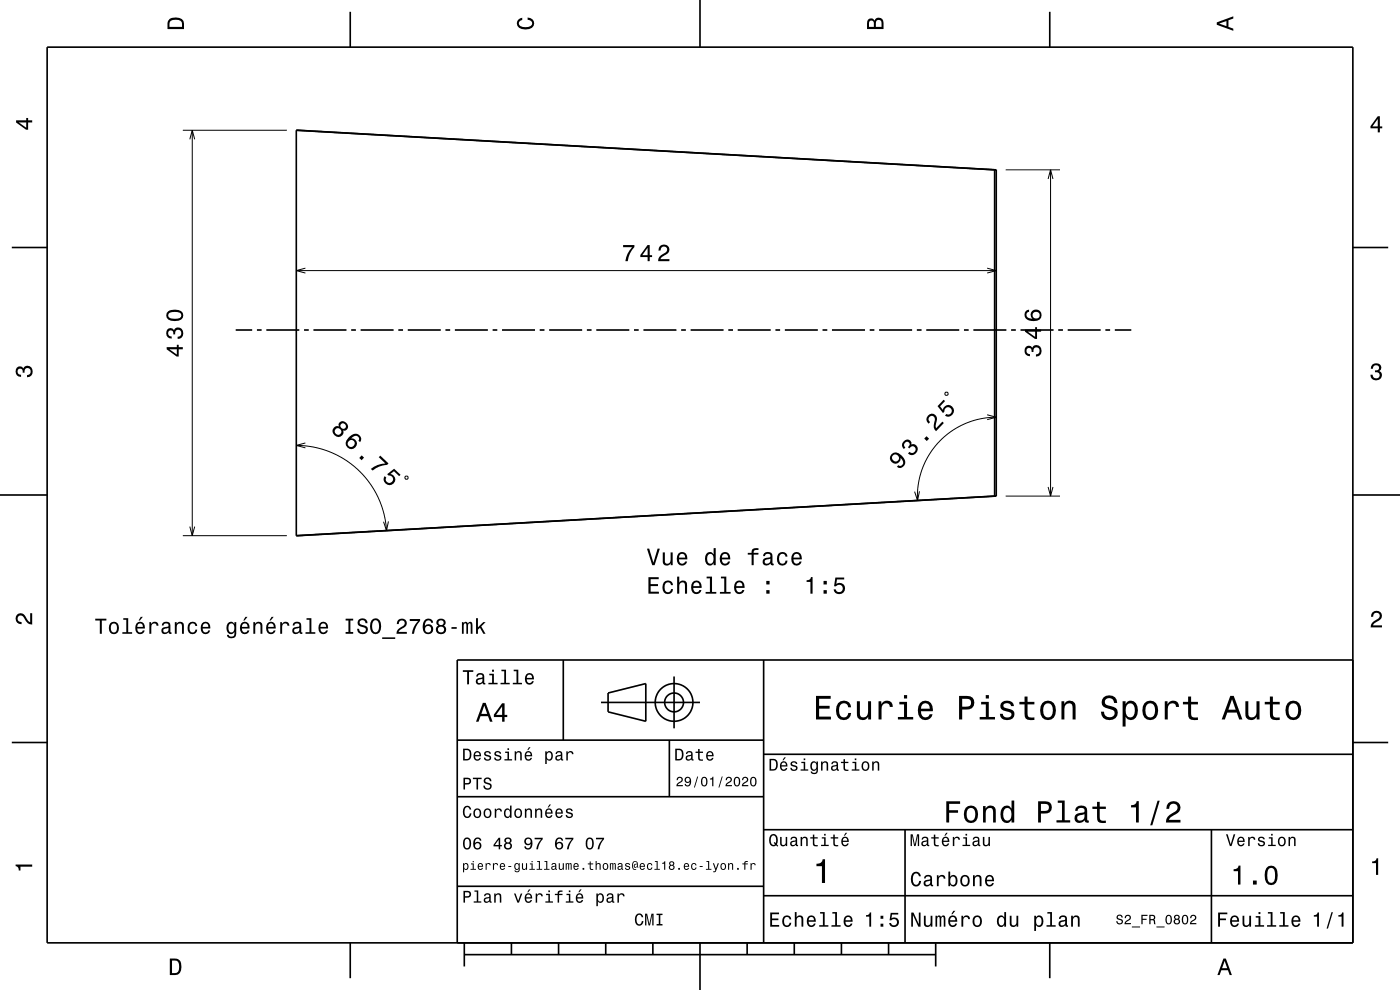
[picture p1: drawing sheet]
<svg xmlns="http://www.w3.org/2000/svg" width="297mm" height="210mm" viewBox="0 0 297 210" stroke-linecap="round" stroke-linejoin="round" font-family="sans-serif">
<g fill="none" stroke="#000" stroke-width=".21">
<path d="M38.8 27.6h22.1M40.3 29.6l.5-2 .5 2M40.8 27.6v86M213.3 36h11.6M222.3 38l.6-2 .5 2M222.9 36v69.2M62.9 57.4h148.4M64.8 56.9l-1.9 .5 1.9 .5M209.4 56.9l1.9 .5-1.9 .5M62.9 94.5l3.5 .3 3.6 1 3.5 1.9 2.7 2.2 2.4 2.9 1.7 3 1.2 3.3 .5 3.5M64.8 94l-1.9 .5 1.9 .5M200.6 83.2l.5 .2v.3l-.1 .2-.5-.2z"/>
<path d="M209.4 88l1.9 .5-1.9 .5M211.3 88.5l-3.4 .4-3.1 .9-3.1 1.7-2.6 2.3-2 2.6-1.5 3.2-.8 3.4-.2 3.2M38.8 113.6h22.1M40.3 111.7l.5 1.9 .5-1.9M82.4 110.6l-.4 2-.6-1.9M86.1 101l.5 .1-.2 .5-.3 .1-.2-.2zM195.1 104.2l-.5 2-.6-1.9M213.3 105.2h11.6M222.3 103.3l.6 1.9 .5-1.9"/>
</g>
<g fill="none" stroke="#000" stroke-width=".35">
<path d="M10 10h277v190h-277zM74.3 2.5v7.5M148.5 0v10M222.7 2.5v7.5M62.9 27.6l148.4 8.4M62.9 27.6v86M62.9 27.6l148.1 8.4M211 36v69.2h.3M211 36h.3M211.3 36v69.2M2.5 52.5h7.5M287 52.5h7.5"/>
<path d="M50 70h3.5M54.5 70h1M56.5 70h7M64.5 70h1M66.5 70h7M74.5 70h1M76.5 70h7M84.5 70h1M86.5 70h7M94.5 70h1M96.5 70h7M104.5 70h1"/>
<path d="M106.5 70h7M114.5 70h1M116.5 70h7M124.5 70h1M126.5 70h7M134.5 70h1M136.5 70h7M144.5 70h1M146.5 70h7M154.5 70h1M156.5 70h7M164.5 70h1"/>
<path d="M166.5 70h7M174.5 70h1M176.5 70h7M184.5 70h1M186.5 70h7M194.5 70h1M196.5 70h7M204.5 70h1M206.5 70h7M214.5 70h1M216.5 70h7M224.5 70h1"/>
<path d="M226.5 70h7M234.5 70h1M236.5 70h3.5M0 105h10M62.9 113.6h.3M211.3 105.2l-148.4 8.4M287 105h10M119.5 140v17M162 140v60M287 140h-190v60M2.5 157.5h7.5M97 157h65"/>
<path d="M127.5 149h21M129 147l8-2v8l-8-2zM142 157v12M143 143.5v11M287 157.5h7.5M97 169h65M162 176h125M162 160h125M192 176v24M257 176v24M97 188h65M162 190h125"/>
<path d="M74.3 200v7.5M98.5 202.5h100M98.5 200v5M108.5 200v2.5M118.5 200v2.5M128.5 200v2.5M138.5 200v2.5M148.5 200v10M158.5 200v2.5M168.5 200v2.5M178.5 200v2.5M188.5 200v2.5"/>
<path d="M198.5 200v5M222.7 200v7.5"/>
<circle cx="143" cy="149" r="2"/>
<circle cx="143" cy="149" r="4"/>
</g>
<g fill="#000">
<path d="M36 4a2.18 2.18 0 0 0-.5 2.2h3.5v-1.2a1.43 1.43 0 0 0-1.7-1.3zM36.3 4.4a2.15 2.15 0 0 1 2.2 .3l.1 1h-2.6v-1z" fill-rule="evenodd"/>
<path d="M109.9 4.2l.9-.4v.4a.7 .7 0 0 0-.7 .5 .7 .7 0 0 0 .3 .8 1.7 1.7 0 0 0 2.5-.5 .9 .9 0 0 0-1-.8v-.5a1.24 1.24 0 0 1 1.4 1.1 1.24 1.24 0 0 1-1 1.4 2.22 2.22 0 0 1-2.5-.7l-.2-.5z" fill-rule="evenodd"/>
<path d="M184.2 4.2l-.3 .7v1.3h3.5v-1.3a.98 .98 0 0 0-.7-1.1 .98 .98 0 0 0-1.2 .6 .84 .84 0 0 0-1.3-.2zM184.5 4.5a.54 .54 0 0 1 .6-.1 .54 .54 0 0 1 .3 .6v.7h-1zM185.9 4.4a.62 .62 0 0 1 .8-.1 .62 .62 0 0 1 .3 .6v.8h-1.2z" fill-rule="evenodd"/>
<path d="M258.1 4.7v.6l3.5 1.2v-.4l-1-.4v-1.4l1-.4v-.4zM258.6 5l1.6-.5v1z" fill-rule="evenodd"/>
<path d="M3.4 25.5v.5l2.1 1.5h.5v-1.5h.8v-.5h-.8v-.5h-.4v.5zM4 26h1.6v1.1z" fill-rule="evenodd"/>
<path d="M292.3 24.7l-1.6 2.1v.4h1.6v.9h.4v-.9h.5v-.4h-.5v-2.1zM292.3 25.2v1.6h-1.1z" fill-rule="evenodd"/>
<path d="M132.2 52v.4h1.9a5.2 5.2 0 0 0-1.4 3h.5a5.3 5.3 0 0 1 1.4-3v-.4zM137.4 52l-1.6 2.1v.4h1.6v.9h.4v-.9h.5v-.4h-.5v-2.1zM137.4 52.6v1.5h-1.1zM140 52.2l-.3 .9h.4a.7 .7 0 0 1 .6-.8 .7 .7 0 0 1 .8 .5 .7 .7 0 0 1-.5 .9 1.81 1.81 0 0 0-1.4 1.7h2.4v-.4h-1.9a2.22 2.22 0 0 1 1.5-1.2 1.14 1.14 0 0 0 .1-1.7 1.14 1.14 0 0 0-1.7 .1z" fill-rule="evenodd"/>
<path d="M35.4 73.6v.5l2.1 1.5h.4v-1.5h.9v-.5h-.9v-.5h-.4v.5zM35.9 74.1h1.6v1.1zM35.5 69.9a1.17 1.17 0 0 0-.2 1.2 1.17 1.17 0 0 0 1.1 .7v-.4a.62 .62 0 0 1-.8-.4 .62 .62 0 0 1 .3-.8 .62 .62 0 0 1 .8 .3l.1 .4h.4a.72 .72 0 0 1 .4-.9 .72 .72 0 0 1 .9 .5 .72 .72 0 0 1-.5 .9h-.3v.5a1.18 1.18 0 0 0 1.2-1.5 1.18 1.18 0 0 0-1.9-.6l-.1 .2a.86 .86 0 0 0-1.4-.1zM35.7 66a1.13 1.13 0 0 0-.4 1.2 1.13 1.13 0 0 0 1 .8 2.28 2.28 0 0 0 2.5-.6 1.14 1.14 0 0 0-.9-1.6 2.85 2.85 0 0 0-2.2 .2zM35.8 66.6a2.37 2.37 0 0 1 2.6 0v.6a2.38 2.38 0 0 1-2.6 0z" fill-rule="evenodd"/>
<path d="M217.6 73.6a1.17 1.17 0 0 0-.2 1.3 1.17 1.17 0 0 0 1.1 .7v-.5a.62 .62 0 0 1-.8-.3 .62 .62 0 0 1 .3-.8 .62 .62 0 0 1 .8 .2v.5h.4a.72 .72 0 0 1 .5-1 .72 .72 0 0 1 .9 .5 .72 .72 0 0 1-.5 .9l-.3 .1v.4a1.18 1.18 0 0 0 1.2-1.5 1.18 1.18 0 0 0-1.9-.6l-.1 .3a.86 .86 0 0 0-1.4-.2zM217.4 69.9v.5l2.2 1.5h.4v-1.5h.9v-.5h-.9v-.5h-.4v.5zM218 70.4h1.6v1.1zM217.6 66a1.33 1.33 0 0 0-.1 1.5 1.33 1.33 0 0 0 1.4 .6 1.63 1.63 0 0 0 2.1-1.3 1.15 1.15 0 0 0-1.6-1.1 1.15 1.15 0 0 0-.4 1.9 1.02 1.02 0 0 1-1.3-.8 .58 .58 0 0 1 .6-.7v-.4zM219.1 66.9a.75 .75 0 0 1 1.5 0 .75 .75 0 0 1-1.5 0z" fill-rule="evenodd"/>
<path d="M291.1 77.4a1.08 1.08 0 0 1 1.4-.2 1.08 1.08 0 0 1 .4 1.2l-.3 .3a1.06 1.06 0 0 1 .5 1.3 1.06 1.06 0 0 1-1.2 .7 1.1 1.1 0 0 1-1.2-1.2h.5a.71 .71 0 0 0 1 .8 .71 .71 0 0 0 .1-1.3h-.6v-.4a.61 .61 0 0 0 .8-.3 .61 .61 0 0 0-.2-.8 .61 .61 0 0 0-.9 .2l-.1 .5h-.5z" fill-rule="evenodd"/>
<path d="M3.6 78a.86 .86 0 0 1 1.4 .2 1.06 1.06 0 0 1 1.2-.6 1.06 1.06 0 0 1 .7 1.2 1.1 1.1 0 0 1-1.2 1.2v-.4a.71 .71 0 0 0 .8-1 .71 .71 0 0 0-1.3-.1v.6h-.4a.61 .61 0 0 0-.3-.8 .61 .61 0 0 0-.8 .2 .61 .61 0 0 0 .2 .8l.6 .2v.4a1.15 1.15 0 0 1-1.2-.6 1.15 1.15 0 0 1 .3-1.3z" fill-rule="evenodd"/>
<path d="M70.8 90.7a1.17 1.17 0 0 0 .4 1.9 1.17 1.17 0 0 0 1.7-1l-.1-.3a.88 .88 0 0 0 1-.5 .88 .88 0 0 0-.3-1.1 .89 .89 0 0 0-1.2-.3 .89 .89 0 0 0-.4 1.1 .87 .87 0 0 0-1.1 .2zM71 91.5a.71 .71 0 0 1 1.4 0 .71 .71 0 0 1-1.4 0zM72.2 90.4a.6 .6 0 0 1 1.2 0 .6 .6 0 0 1-1.2 0zM73.9 92.9a1.26 1.26 0 0 0-.4 1.8 1.26 1.26 0 0 0 1.9 .2 1.11 1.11 0 0 0 .2-1.3 1.11 1.11 0 0 0-1.1-.6 1.03 1.03 0 0 1 1.5-.4 .58 .58 0 0 1 0 .9l.4 .3a1.18 1.18 0 0 0-.3-1.6 1.18 1.18 0 0 0-1.5 .1zM73.7 94.1a.75 .75 0 0 1 1.5 0 .75 .75 0 0 1-1.5 0zM76.7 96.6l-.5 .5 .5 .5 .5-.5zM80.7 96.7l-.3 .3 1.3 1.3a5.2 5.2 0 0 0-3 1.2l.3 .3a5.2 5.2 0 0 1 3.1-1.2l.3-.3zM81.6 101a1.21 1.21 0 0 0 .4 1.8 1.21 1.21 0 0 0 1.7-.6 1.21 1.21 0 0 0-.9-1.7l.8-.5 1.1 1 .3-.3-1.4-1.3-1.5 1.2 .3 .3a.8 .8 0 0 1 1.1 .6 .8 .8 0 0 1-.9 .9 .8 .8 0 0 1-.6-1.1z" fill-rule="evenodd"/>
<path d="M189.1 96.3a1.15 1.15 0 0 0 .4 2 1.15 1.15 0 0 0 1.6-1.2 1.02 1.02 0 0 1 .3 1.5 .56 .56 0 0 1-.8 .1l-.3 .3a1.18 1.18 0 0 0 1.5-.2 1.18 1.18 0 0 0 0-1.6 1.77 1.77 0 0 0-2.7-.9zM189.3 97.1a.74 .74 0 0 1 1.4 0 .74 .74 0 0 1-1.4 0zM191.7 93.7a1.05 1.05 0 0 0 .1 1.6l.3-.4a.62 .62 0 0 1-.4-.7 .62 .62 0 0 1 .8-.4 .62 .62 0 0 1 .4 .7l-.3 .4 .3 .2a.72 .72 0 0 1 1-.4 .72 .72 0 0 1 .3 1 .72 .72 0 0 1-1 .3l-.3-.2-.3 .4a1.18 1.18 0 0 0 1.9-.3 1.18 1.18 0 0 0-.9-1.7l-.3 .1a.9 .9 0 0 0-.5-1 .9 .9 0 0 0-1.1 .4zM196.6 92.5l-.5 .5 .5 .6 .5-.6zM196.9 88.1a1.11 1.11 0 0 0 .1 1.8l.3-.4a.7 .7 0 0 1-.2-.9 .7 .7 0 0 1 .9-.3 .7 .7 0 0 1 .3 1 1.79 1.79 0 0 0 .3 2.2l1.6-1.8-.3-.3-1.3 1.4a2.23 2.23 0 0 1 .2-1.9 1.08 1.08 0 0 0-.7-1.1 1.08 1.08 0 0 0-1.2 .3zM200.2 84.8l-1.3 1.4 1.2 1.4 .2-.3a.8 .8 0 0 1 .7-1 .8 .8 0 0 1 .9 .9 .8 .8 0 0 1-1.1 .6l-.3 .4a1.21 1.21 0 0 0 1.8-.4 1.21 1.21 0 0 0-.7-1.7 1.21 1.21 0 0 0-1.6 .8l-.6-.7 1.1-1.1z" fill-rule="evenodd"/>
<path d="M137.2 116.4l1.2 3.5h.5l1.1-3.5h-.5l-.9 3-.9-3zM140.6 117.2v1.8a.89 .89 0 0 0 .6 .9 .89 .89 0 0 0 1.1-.4v.4h.4v-2.7h-.4v1.5a.65 .65 0 0 1-.4 .8 .65 .65 0 0 1-.8-.3l-.1-2zM143.9 117.5a1.54 1.54 0 0 0 .8 2.5 1.06 1.06 0 0 0 1.1-.9h-.5l-.2 .4-.4 .1a.76 .76 0 0 1-.7-.9h1.8a1.16 1.16 0 0 0-.5-1.4 1.16 1.16 0 0 0-1.4 .2zM144.2 117.7a.66 .66 0 0 1 .8-.1 .66 .66 0 0 1 .4 .7h-1.4zM149.8 117.5a1.57 1.57 0 0 0 .8 2.5l.5-.1 .3-.4v.4h.4v-3.6h-.4v1.3a.89 .89 0 0 0-1.6-.1zM150.2 117.8a.62 .62 0 0 1 .7-.3 .62 .62 0 0 1 .4 .6 1.12 1.12 0 0 1-.6 1.5 1.19 1.19 0 0 1-.5-1.8zM153 117.5a1.55 1.55 0 0 0 .8 2.5 1.06 1.06 0 0 0 1.1-.9h-.5l-.2 .4-.4 .1a.76 .76 0 0 1-.7-.9h1.8a1.17 1.17 0 0 0-.5-1.4 1.17 1.17 0 0 0-1.4 .2zM153.3 117.7a.66 .66 0 0 1 .8-.1 .66 .66 0 0 1 .4 .7h-1.4zM158.6 117.3v.3h.8v2.3h.5v-2.3h1v-.3h-1a.5 .5 0 0 1 .6-.6h.4v-.4a1.04 1.04 0 0 0-1.5 .7v.3zM162.2 117.3l-.3 .7h.4a.55 .55 0 0 1 .7-.6 .55 .55 0 0 1 .3 .8l-.2 .1a1 1 0 0 0-1 .2 1 1 0 0 0-.3 1 .93 .93 0 0 0 1.7 0l.1 .3 .5 .1v-.3l-.2-.1v-1.6a1.02 1.02 0 0 0-1.7-.6zM162.3 118.8l1.1-.3a.77 .77 0 0 1-.2 .9 .77 .77 0 0 1-.9 .1zM165.1 117.5a1.53 1.53 0 0 0 .9 2.5 1.07 1.07 0 0 0 1.1-1.1h-.5a.67 .67 0 0 1-.6 .7 .67 .67 0 0 1-.7-.6 1.11 1.11 0 0 1 .7-1.5 .6 .6 0 0 1 .6 .6h.5a1.09 1.09 0 0 0-.8-1 1.09 1.09 0 0 0-1.2 .4zM168.2 117.5a1.55 1.55 0 0 0 .8 2.5 1.06 1.06 0 0 0 1.1-.9h-.5l-.2 .4-.4 .1a.76 .76 0 0 1-.7-.9h1.8a1.17 1.17 0 0 0-.5-1.4 1.17 1.17 0 0 0-1.4 .2zM168.5 117.7a.66 .66 0 0 1 .8-.1 .66 .66 0 0 1 .3 .7h-1.3z" fill-rule="evenodd"/>
<path d="M3.6 130.4a1.22 1.22 0 0 1 2 .7l.4 .6 .4 .3v-1.9h.4v2.4a1.8 1.8 0 0 1-1.7-1.4 .71 .71 0 0 0-.9-.5 .71 .71 0 0 0-.5 .8 .71 .71 0 0 0 .9 .5v.5a1.18 1.18 0 0 1-1.2-.7 1.18 1.18 0 0 1 .2-1.3z" fill-rule="evenodd"/>
<path d="M20.2 131.2v.4h1v2.8h.4v-2.8h1v-.4zM23.4 132.2a1.39 1.39 0 0 0 .8 2.3 1.35 1.35 0 0 0 1-1.3 1.35 1.35 0 0 0-1-1.3zM23.7 132.5a.61 .61 0 0 1 .6-.2 .61 .61 0 0 1 .5 .5 1.01 1.01 0 0 1-.6 1.4 1.07 1.07 0 0 1-.5-1.7zM26.2 131.1v.4h.6v2.6h-.8v.3h2v-.3h-.8v-3zM29.9 130.8l-.5 .8h.3l.6-.8zM29 132.2a1.41 1.41 0 0 0 .7 2.3 .97 .97 0 0 0 1-.8h-.4l-.2 .4-.3 .1a.69 .69 0 0 1-.7-.9h1.6a1.06 1.06 0 0 0-.4-1.2 1.06 1.06 0 0 0-1.3 .1zM29.3 132.4a.6 .6 0 0 1 .7-.1 .6 .6 0 0 1 .3 .7h-1.2zM31.7 132v2.4h.4v-1.4a.61 .61 0 0 1 .3-.7 .61 .61 0 0 1 .8 .2v.2h.4a.82 .82 0 0 0-.6-.8 .82 .82 0 0 0-.9 .5v-.4zM34.6 132.1l-.3 .6h.4a.5 .5 0 0 1 .6-.5 .5 .5 0 0 1 .4 .7l-.2 .1a.9 .9 0 0 0-1.1 .2 .9 .9 0 0 0 0 1.1 .97 .97 0 0 0 1.4-.2l.1 .3 .5 .1v-.4h-.2l-.1-1.5a.93 .93 0 0 0-.6-.7 .93 .93 0 0 0-.9 .2zM34.7 133.5l1-.3a.7 .7 0 0 1-.1 .8 .7 .7 0 0 1-.9 .1zM37.1 132v2.4h.4v-1.4a.58 .58 0 0 1 .5-.8 .58 .58 0 0 1 .6 .7v1.5h.4v-1.6a.81 .81 0 0 0-.6-.9 .81 .81 0 0 0-.9 .4v-.3zM40.1 132.2a1.39 1.39 0 0 0 .7 2.3 .96 .96 0 0 0 1-.9h-.3a.61 .61 0 0 1-.6 .6 .61 .61 0 0 1-.7-.6 1.02 1.02 0 0 1 .7-1.4 .54 .54 0 0 1 .5 .6h.4a1 1 0 0 0-.7-.9 1 1 0 0 0-1 .3zM42.9 132.2a1.41 1.41 0 0 0 .7 2.3 .97 .97 0 0 0 1-.8h-.4l-.2 .4-.4 .1a.69 .69 0 0 1-.6-.9h1.6a1.07 1.07 0 0 0-.4-1.2 1.07 1.07 0 0 0-1.3 .1zM43.2 132.4a.6 .6 0 0 1 .7-.1 .6 .6 0 0 1 .3 .7h-1.2zM48.3 132.2a1.44 1.44 0 0 0 .7 2.3l.4-.1 .3-.3a.67 .67 0 0 1-.3 .9 .67 .67 0 0 1-.9-.3h-.4a1 1 0 0 0 1.2 .7 1 1 0 0 0 .8-1.1v-2.3h-.4v.4l-.3-.4a.82 .82 0 0 0-1.1 .2zM48.6 132.5a.58 .58 0 0 1 .7-.2 .58 .58 0 0 1 .4 .5 1.01 1.01 0 0 1-.6 1.4 1.09 1.09 0 0 1-.5-1.7zM52.1 130.8l-.5 .8h.3l.6-.8zM51.2 132.2a1.41 1.41 0 0 0 .7 2.3 .96 .96 0 0 0 1-.8h-.4l-.2 .4-.3 .1a.69 .69 0 0 1-.7-.9h1.6a1.06 1.06 0 0 0-.4-1.2 1.06 1.06 0 0 0-1.3 .1zM51.5 132.4a.6 .6 0 0 1 .7-.1 .6 .6 0 0 1 .3 .7h-1.2zM53.7 132v2.4h.4v-1.4a.58 .58 0 0 1 .5-.8 .58 .58 0 0 1 .7 .7v1.5h.4v-1.6a.81 .81 0 0 0-.6-.9 .81 .81 0 0 0-1 .4v-.3zM57.6 130.8l-.4 .8h.2l.7-.8zM56.7 132.2a1.41 1.41 0 0 0 .8 2.3 .97 .97 0 0 0 1-.8h-.4l-.2 .4-.4 .1a.69 .69 0 0 1-.6-.9h1.6a1.07 1.07 0 0 0-.5-1.2 1.07 1.07 0 0 0-1.3 .1zM57 132.4a.6 .6 0 0 1 .8-.1 .6 .6 0 0 1 .3 .7h-1.2zM59.4 132v2.4h.5v-1.4a.61 .61 0 0 1 .3-.7 .61 .61 0 0 1 .7 .2l.1 .2h.4a.82 .82 0 0 0-.6-.8 .82 .82 0 0 0-1 .5v-.4zM62.3 132.1l-.2 .6h.4a.5 .5 0 0 1 .6-.5 .5 .5 0 0 1 .3 .7l-.2 .1a.9 .9 0 0 0-1 .2 .9 .9 0 0 0 0 1.1 .97 .97 0 0 0 1.3-.2l.1 .3 .5 .1v-.4h-.2v-1.5a.93 .93 0 0 0-1.6-.5zM62.5 133.5l1-.3a.7 .7 0 0 1-.2 .8 .7 .7 0 0 1-.8 .1zM65 131.1v.4h.7v2.6h-.9v.3h2.1v-.3h-.8v-3zM67.8 132.2a1.41 1.41 0 0 0 .8 2.3 .96 .96 0 0 0 1-.8h-.4l-.2 .4-.4 .1a.69 .69 0 0 1-.6-.9h1.6a1.06 1.06 0 0 0-.4-1.2 1.06 1.06 0 0 0-1.4 .1zM68.2 132.4a.6 .6 0 0 1 .7-.1 .6 .6 0 0 1 .3 .7h-1.2zM73.3 131.2v.4h.6v2.5h-.6v.3h1.6v-.3h-.6v-2.5h.6v-.4zM76.1 131.4a.88 .88 0 0 0-.2 1 .88 .88 0 0 0 .8 .6 .71 .71 0 0 1 .9 .8 .76 .76 0 0 1-.9 .3 .76 .76 0 0 1-.5-.7h-.4a1.11 1.11 0 0 0 1.3 1.2 1.11 1.11 0 0 0 .7-1.7l-.7-.3a.65 .65 0 0 1-.8-.6 .64 .64 0 0 1 .7-.5 .64 .64 0 0 1 .5 .7h.5a1.07 1.07 0 0 0-.7-1 1.07 1.07 0 0 0-1.2 .2zM78.8 131.6a2.3 2.3 0 0 0 .4 2.8 1.11 1.11 0 0 0 1.6-.8 1.67 1.67 0 0 0-1.1-2.4l-.5 .1zM79.4 131.6l.3-.1a1.55 1.55 0 0 1 .3 2.6h-.3a1.54 1.54 0 0 1-.3-2.5zM81.1 135.2v.3h2.7v-.3zM84.5 131.5l-.3 .9h.4a.65 .65 0 0 1 .5-.8 .65 .65 0 0 1 .8 .5 .65 .65 0 0 1-.5 .8 1.65 1.65 0 0 0-1.3 1.5h2.2v-.4h-1.7l.2-.4 .5-.3a1.07 1.07 0 0 0 .9-1.5 1.07 1.07 0 0 0-1.7-.3zM86.9 131.3v.4h1.8a4.7 4.7 0 0 0-1.3 2.7h.4a4.8 4.8 0 0 1 1.3-2.7v-.4zM90.2 131.5a2.19 2.19 0 0 0 .1 2.9 1.06 1.06 0 0 0 1.4-.3 1.06 1.06 0 0 0-.1-1.4 1.06 1.06 0 0 0-1.5 .1 .94 .94 0 0 1 .8-1.2 .53 .53 0 0 1 .6 .5h.4a1.02 1.02 0 0 0-.7-.8 1.02 1.02 0 0 0-1 .2zM90.1 133.5a.7 .7 0 0 1 1.4 0 .7 .7 0 0 1-1.4 0zM92.8 131.5a.76 .76 0 0 0 .2 1.2 1.01 1.01 0 0 0-.4 1.4 1.01 1.01 0 0 0 1.4 .4 .94 .94 0 0 0 .7-.9 .94 .94 0 0 0-.6-.9 .81 .81 0 0 0 .4-1 .81 .81 0 0 0-.9-.5zM92.9 133.5a.65 .65 0 0 1 1.3 0 .65 .65 0 0 1-1.3 0zM93 132.1a.55 .55 0 0 1 1.1 0 .55 .55 0 0 1-1.1 0zM95.8 133v.4h1.1v-.4zM98 132v2.4h.4v-1.9l.2-.2 .2-.1 .1 .3v1.9h.4v-1.9l.3-.3 .2 .1 .1 .4v1.7h.3v-1.7a.63 .63 0 0 0-.4-.8l-.5 .3-.5-.3-.4 .3v-.2zM101 131.1v3.3h.4v-.8l.4-.4 .7 1.2h.5l-.9-1.5 .9-.9h-.5l-1.1 1.1v-2z" fill-rule="evenodd"/>
<path d="M137.6 122.4v3.5h2.2v-.4h-1.8v-1.2h1.6v-.4h-1.6v-1h1.7v-.5zM140.8 123.5a1.53 1.53 0 0 0 .9 2.5 1.06 1.06 0 0 0 1.1-1h-.4a.67 .67 0 0 1-.7 .6 .67 .67 0 0 1-.7-.6 1.11 1.11 0 0 1 .7-1.5 .6 .6 0 0 1 .6 .6h.5a1.09 1.09 0 0 0-.8-.9 1.09 1.09 0 0 0-1.2 .3zM143.7 122.3v3.6h.4v-1.5a.63 .63 0 0 1 .4-.8 .63 .63 0 0 1 .8 .3v2h.5v-1.7a.88 .88 0 0 0-.6-1 .88 .88 0 0 0-1.1 .4v-1.3zM146.9 123.5a1.54 1.54 0 0 0 .8 2.5 1.06 1.06 0 0 0 1.1-.8h-.4l-.3 .3-.3 .1a.76 .76 0 0 1-.7-.9h1.8a1.16 1.16 0 0 0-.5-1.4 1.16 1.16 0 0 0-1.5 .2zM147.3 123.7a.66 .66 0 0 1 .8-.1 .66 .66 0 0 1 .3 .7h-1.3zM149.9 122.3v.4h.7v2.9h-.9v.3h2.3v-.3h-1v-3.3zM152.9 122.3v.4h.7v2.9h-.9v.3h2.3v-.3h-.9v-3.3zM156 123.5a1.54 1.54 0 0 0 .8 2.5 1.06 1.06 0 0 0 1.1-.8h-.4l-.2 .3-.4 .1a.76 .76 0 0 1-.7-.9h1.8a1.16 1.16 0 0 0-.5-1.4 1.16 1.16 0 0 0-1.5 .2zM156.4 123.7a.66 .66 0 0 1 .8-.1 .66 .66 0 0 1 .3 .7h-1.3zM162.6 125.2v.7h.7v-.7zM162.6 123.2v.8h.7v-.8z" fill-rule="evenodd"/>
<path d="M171.1 123.1v.3h.8v2.5h.5v-3.5h-.4a.77 .77 0 0 1-.9 .7zM174.7 125.2v.7h.7v-.7zM174.7 123.2v.8h.7v-.8zM177.2 122.5l-.3 1.9h.4a.79 .79 0 0 1 1.2-.2 .79 .79 0 0 1 .1 1.2 .79 .79 0 0 1-1.2-.1l-.1-.3h-.5a1.21 1.21 0 0 0 1.5 1.1 1.21 1.21 0 0 0 .9-1.7 1.21 1.21 0 0 0-1.8-.5l.2-1h1.5v-.4z" fill-rule="evenodd"/>
<path d="M291.2 129.9a1.18 1.18 0 0 1 1.9 .3 1.18 1.18 0 0 1-1 1.7l-.5 .3-.3 .5h1.9v.4h-2.4a1.8 1.8 0 0 1 1.4-1.8 .71 .71 0 0 0 .5-.8 .71 .71 0 0 0-.9-.5 .71 .71 0 0 0-.5 .8h-.4z" fill-rule="evenodd"/>
<path d="M98.2 158.8v2.5h.9a1.37 1.37 0 0 0 .7-2.2 1.56 1.56 0 0 0-1.6-.3zM98.6 159.1a.98 .98 0 0 1 1.1 .7 .98 .98 0 0 1-.6 1.2h-.5zM100.7 159.6a1.04 1.04 0 0 0-.2 1.2 1.04 1.04 0 0 0 1 .5l.5-.5h-.3l-.4 .3a.54 .54 0 0 1-.5-.7h1.3a.83 .83 0 0 0-.4-.9 .83 .83 0 0 0-1 .1zM100.9 159.7l.2-.1a.47 .47 0 0 1 .5 .1 .47 .47 0 0 1 .1 .5h-.9zM102.9 159.5l-.2 .1a.69 .69 0 0 0 .9 .9l.2 .1a.43 .43 0 0 1-.4 .5 .43 .43 0 0 1-.4-.4h-.3a.74 .74 0 0 0 .9 .7 .74 .74 0 0 0 .5-1l-1-.4a.38 .38 0 0 1 .3-.5 .38 .38 0 0 1 .4 .4h.3a.78 .78 0 0 0-1.2-.4zM105.1 159.5l-.2 .1a.69 .69 0 0 0 .9 .9l.2 .1a.43 .43 0 0 1-.4 .5 .43 .43 0 0 1-.5-.4h-.3a.74 .74 0 0 0 .9 .7 .74 .74 0 0 0 .5-1l-.9-.4a.38 .38 0 0 1 .3-.5 .38 .38 0 0 1 .4 .4h.3a.77 .77 0 0 0-1.2-.4zM107.2 159.4v.3h.5v1.3h-.7v.3h1.6v-.3h-.6v-1.6zM107.7 158.7v.4h.3v-.4zM109.2 159.4v1.9h.3v-1.1a.45 .45 0 0 1 .4-.6 .45 .45 0 0 1 .5 .5v1.2h.3v-1.3a.63 .63 0 0 0-.5-.7 .63 .63 0 0 0-.7 .4v-.3zM112.2 158.5l-.4 .6h.3l.5-.6zM111.5 159.6a1.04 1.04 0 0 0-.2 1.2 1.04 1.04 0 0 0 1.1 .5l.5-.5h-.3l-.5 .3a.54 .54 0 0 1-.5-.7h1.3a.83 .83 0 0 0-.4-.9 .83 .83 0 0 0-1 .1zM111.8 159.7l.1-.1a.48 .48 0 0 1 .5 .1 .48 .48 0 0 1 .2 .5h-1zM115.7 159.4v2.7h.3v-1.1a.66 .66 0 0 0 .7 .4 .66 .66 0 0 0 .5-.6 .91 .91 0 0 0 0-1.1 .91 .91 0 0 0-1-.3l-.2 .3v-.3zM116.1 159.8a.45 .45 0 0 1 .5-.2 .45 .45 0 0 1 .3 .4 .65 .65 0 0 1 .1 .8 .65 .65 0 0 1-.7 .2 .98 .98 0 0 1-.2-1.2zM118.1 159.5l-.2 .4h.3a.39 .39 0 0 1 .4-.3 .39 .39 0 0 1 .3 .5h-.1a.65 .65 0 0 0-1 .4 .65 .65 0 0 0 .6 .9l.6-.3 .1 .2h.4v-.2l-.2-.1v-1.1a.72 .72 0 0 0-.5-.6 .72 .72 0 0 0-.7 .2zM118.2 160.6l.8-.3a.55 .55 0 0 1-.2 .7 .55 .55 0 0 1-.6 0zM120.1 159.4v1.9h.4v-1.1a.47 .47 0 0 1 .2-.6 .47 .47 0 0 1 .6 .2v.2h.4a.64 .64 0 0 0-.5-.7 .64 .64 0 0 0-.8 .4v-.3z" fill-rule="evenodd"/>
<path d="M98.2 142.2v.3h.9v2.7h.4v-2.7h.9v-.3zM101.3 143l-.3 .5h.4a.47 .47 0 0 1 .5-.4 .47 .47 0 0 1 .4 .6l-.2 .1a.84 .84 0 0 0-1 .2 .84 .84 0 0 0 0 1.1 .9 .9 0 0 0 1.3-.2l.1 .2 .5 .1v-.3l-.3-.1v-1.3a.87 .87 0 0 0-1.4-.5zM101.4 144.3l.9-.3a.66 .66 0 0 1-.1 .7 .66 .66 0 0 1-.8 .1zM103.8 142.9v.3h.6v1.6h-.8v.4h2v-.4h-.8v-1.9zM104.4 142.1v.4h.4v-.4zM106.4 142.1v.3h.6v2.4h-.8v.4h1.9v-.4h-.7v-2.7zM109 142.1v.3h.6v2.4h-.8v.4h1.9v-.4h-.7v-2.7zM111.6 143.1a1.32 1.32 0 0 0 .7 2.1 .9 .9 0 0 0 .9-.7h-.3l-.2 .3-.4 .1a.65 .65 0 0 1-.6-.8h1.6a1 1 0 0 0-.4-1.2 1 1 0 0 0-1.3 .2zM111.9 143.3a.57 .57 0 0 1 .7-.1 .57 .57 0 0 1 .3 .6h-1.2z" fill-rule="evenodd"/>
<path d="M102.4 149.1l-1.4 4h.5l.4-1.2h1.6l.4 1.2h.6l-1.5-4zM102.7 149.7l.7 1.7h-1.3zM106.5 149.2l-1.7 2.4v.5h1.7v1h.5v-1h.6v-.5h-.6v-2.4zM106.5 149.9v1.7h-1.3z" fill-rule="evenodd"/>
<path d="M143.2 158.8v2.5h.9a1.37 1.37 0 0 0 .7-2.2 1.56 1.56 0 0 0-1.6-.3zM143.6 159.1a.98 .98 0 0 1 1.1 .7 .98 .98 0 0 1-.6 1.2h-.5zM145.7 159.5l-.2 .4h.3a.39 .39 0 0 1 .5-.3 .39 .39 0 0 1 .3 .5h-.2a.65 .65 0 0 0-.9 .4 .65 .65 0 0 0 .5 .9l.7-.3v.2h.4v-.2l-.1-.1-.1-1.1a.73 .73 0 0 0-.4-.6 .73 .73 0 0 0-.8 .2zM145.8 160.6l.8-.3a.55 .55 0 0 1-.1 .7 .55 .55 0 0 1-.7 0zM148.1 158.9v.5h-.5v.3h.5v1.3a.75 .75 0 0 0 1 .4v-.3a.48 .48 0 0 1-.7-.3v-1.1h.7v-.3h-.7v-.5zM150 159.6a1.04 1.04 0 0 0-.2 1.2 1.04 1.04 0 0 0 1.1 .5l.5-.5h-.4l-.4 .3a.54 .54 0 0 1-.5-.7h1.3a.83 .83 0 0 0-.4-.9 .83 .83 0 0 0-1 .1zM150.3 159.7l.1-.1a.48 .48 0 0 1 .5 .1 .48 .48 0 0 1 .2 .5h-1z" fill-rule="evenodd"/>
<path d="M173.1 147.6v5h3.2v-.6h-2.5v-1.7h2.2v-.6h-2.2v-1.5h2.4v-.6zM177.8 149.2a2.59 2.59 0 0 0 .5 3.4 1.58 1.58 0 0 0 2.3-1.4h-.6a.95 .95 0 0 1-.9 1 .95 .95 0 0 1-1-.9 1.59 1.59 0 0 1 .9-2.1 .85 .85 0 0 1 .9 .8h.7a1.56 1.56 0 0 0-1.1-1.3 1.56 1.56 0 0 0-1.7 .5zM181.8 148.8v2.5a1.27 1.27 0 0 0 .9 1.4 1.27 1.27 0 0 0 1.5-.7v.6h.6v-3.8h-.6v2.2a.92 .92 0 0 1-.6 1.1 .92 .92 0 0 1-1.2-.4v-2.9zM186.4 148.8v3.8h.6v-2.2a.95 .95 0 0 1 .5-1.1 .95 .95 0 0 1 1.2 .3l.1 .4h.6a1.28 1.28 0 0 0-1-1.4 1.28 1.28 0 0 0-1.4 .8v-.6zM190.8 148.9v.5h1v2.7h-1.3v.5h3.2v-.5h-1.3v-3.2zM191.8 147.4v.8h.6v-.8zM195.1 149.2a2.62 2.62 0 0 0 .5 3.4 1.57 1.57 0 0 0 2.2-1.1h-.6l-.3 .5-.5 .2a1.08 1.08 0 0 1-1-1.3h2.5a1.66 1.66 0 0 0-.7-2 1.66 1.66 0 0 0-2.1 .3zM195.6 149.5a.94 .94 0 0 1 1.2-.2 .94 .94 0 0 1 .5 1h-1.9zM203.5 147.6v5h.6v-2.1h.8a1.47 1.47 0 0 0 1.8-1.2 1.47 1.47 0 0 0-1.5-1.7zM204.1 148.2a1.6 1.6 0 0 1 1.8 .5 .86 .86 0 0 1 0 .9 .86 .86 0 0 1-.9 .3h-.9zM208.1 148.9v.5h1v2.7h-1.3v.5h3.3v-.5h-1.3v-3.2zM209.1 147.4v.8h.7v-.8zM212.6 148.9a1.08 1.08 0 0 0-.3 1.2 1.08 1.08 0 0 0 1 .7l1.1 .4a.57 .57 0 0 1 .2 .6 .57 .57 0 0 1-.5 .4 .96 .96 0 0 1-1.4-.8h-.6a1.6 1.6 0 0 0 1.3 1.4 1.6 1.6 0 0 0 1.7-.8 1.13 1.13 0 0 0-1-1.6l-1.1-.3-.2-.4a.87 .87 0 0 1 .9-.5 .87 .87 0 0 1 .8 .6h.6a1.41 1.41 0 0 0-2.1-1.1zM217.4 147.8v1.1h-1.1v.5h1.1v2.6l.2 .4 .4 .3h1.4v-.5a.97 .97 0 0 1-1.4-.5v-2.3h1.4v-.5h-1.4v-1.1zM221.1 149.2a2.56 2.56 0 0 0 .5 3.4 1.72 1.72 0 0 0 1.8-.2 1.72 1.72 0 0 0 .6-1.7 1.7 1.7 0 0 0-.9-1.9 1.7 1.7 0 0 0-2 .4zM221.6 149.6a.96 .96 0 0 1 1-.4 .96 .96 0 0 1 .7 .8 1.59 1.59 0 0 1-1 2.2 1.19 1.19 0 0 1-1-1.5zM225.2 148.8v3.8h.6v-2.2a.97 .97 0 0 1 .5-1.1 .97 .97 0 0 1 1.1 .2l.1 .7v2.4h.7v-2.5a1.27 1.27 0 0 0-.9-1.4 1.27 1.27 0 0 0-1.5 .6v-.5zM234.1 147.9a1.38 1.38 0 0 0-.3 1.5 1.38 1.38 0 0 0 1.3 .9 1.25 1.25 0 0 1 1.4 .9 1.15 1.15 0 0 1-1.3 .9 1.15 1.15 0 0 1-1-1.1h-.7a1.8 1.8 0 0 0 1.7 1.8 1.8 1.8 0 0 0 1.9-1.6 1.46 1.46 0 0 0-1.5-1.4l-.6-.2a.83 .83 0 0 1-.5-1.1 .83 .83 0 0 1 1.2-.3l.5 .5 .1 .4h.7a1.67 1.67 0 0 0-1-1.6 1.67 1.67 0 0 0-1.9 .4zM238.2 148.8v5.3h.6v-2.1a1.32 1.32 0 0 0 1.4 .7 1.32 1.32 0 0 0 1.1-1.1 2.43 2.43 0 0 0-.8-2.8 1.21 1.21 0 0 0-1.7 .5v-.5zM239.1 149.6a.9 .9 0 0 1 .9-.4 .9 .9 0 0 1 .7 .8 1.61 1.61 0 0 1-.9 2.2 1.18 1.18 0 0 1-1-1.5zM242.8 149.2a2.56 2.56 0 0 0 .5 3.4 1.72 1.72 0 0 0 1.8-.2 1.72 1.72 0 0 0 .6-1.7 1.7 1.7 0 0 0-.9-1.9 1.7 1.7 0 0 0-2 .4zM243.3 149.6a.96 .96 0 0 1 1-.4 .96 .96 0 0 1 .7 .8 1.59 1.59 0 0 1-1 2.2 1.19 1.19 0 0 1-1-1.5zM247.1 148.8v3.8h.6v-2.2a.95 .95 0 0 1 .5-1.1 .95 .95 0 0 1 1.2 .3l.1 .4h.6a1.28 1.28 0 0 0-1-1.4 1.28 1.28 0 0 0-1.4 .8v-.6zM252 147.8v1.1h-1v.5h1l.1 2.6 .2 .4 .4 .3h1.4v-.5a.97 .97 0 0 1-1.4-.5v-2.3h1.4v-.5h-1.4v-1.1zM261 147.6l-1.8 5h.6l.6-1.4h2l.5 1.4h.7l-1.9-5zM261.4 148.3l.7 2.2h-1.5zM264.2 148.8v2.5a1.27 1.27 0 0 0 .9 1.4 1.27 1.27 0 0 0 1.5-.7v.6h.6v-3.8h-.6v2.2a.92 .92 0 0 1-.6 1.1 .92 .92 0 0 1-1.1-.4l-.1-2.9zM269.4 147.8v1.1h-1.1v.5h1.1v2.6l.2 .4 .4 .3 .7 .1 .8-.1v-.5a.97 .97 0 0 1-1.4-.5l-.1-2.3h1.5v-.5h-1.5v-1.1zM273.1 149.2a2.56 2.56 0 0 0 .6 3.4 1.72 1.72 0 0 0 1.8-.2 1.72 1.72 0 0 0 .6-1.7 1.7 1.7 0 0 0-.9-1.9 1.7 1.7 0 0 0-2.1 .4zM273.6 149.6a.96 .96 0 0 1 1-.4 .96 .96 0 0 1 .7 .8 1.59 1.59 0 0 1-.9 2.2 1.19 1.19 0 0 1-1.1-1.5z" fill-rule="evenodd"/>
<path d="M98.4 178a1.44 1.44 0 0 0 .7 2.2 1.45 1.45 0 0 0 .6-2.2 .79 .79 0 0 0-1.3 0zM98.8 178h.5a1.69 1.69 0 0 1 0 1.9h-.5a1.71 1.71 0 0 1 0-1.9zM100.8 177.8a1.72 1.72 0 0 0 .1 2.3 .83 .83 0 0 0 1.1-.2 .83 .83 0 0 0-.1-1.1 .83 .83 0 0 0-1.2 0 .74 .74 0 0 1 .6-.9l.3 .1 .2 .3h.3a.8 .8 0 0 0-.5-.6 .8 .8 0 0 0-.8 .1zM100.7 179.4a.55 .55 0 0 1 1.1 0 .55 .55 0 0 1-1.1 0zM105.8 177.7l-1.1 1.5v.3h1.1v.7h.3v-.7h.4v-.3h-.4v-1.5zM105.8 178.1v1.1h-.8zM107.2 177.8l-.2 .2a.57 .57 0 0 0 .3 .8 .78 .78 0 0 0-.1 1.2 .78 .78 0 0 0 1.1 0 .78 .78 0 0 0-.1-1.2 .68 .68 0 0 0 .2-1 .68 .68 0 0 0-1-.1zM107.2 179.5a.55 .55 0 0 1 1.1 0 .55 .55 0 0 1-1.1 0zM107.3 178.3a.45 .45 0 0 1 .9 0 .45 .45 0 0 1-.9 0zM111.4 177.9a.82 .82 0 0 0 0 1.2 .82 .82 0 0 0 1.2-.1 .73 .73 0 0 1-.6 .9l-.3-.1-.1-.3h-.4a.88 .88 0 0 0 1.1 .7 .88 .88 0 0 0 .6-1.1 1.01 1.01 0 0 0-.2-1.2 1.01 1.01 0 0 0-1.3 0zM111.6 178.5a.53 .53 0 0 1 1 0 .53 .53 0 0 1-1 0zM113.4 177.7v.3h1.4a3.7 3.7 0 0 0-1 2.2h.3a3.8 3.8 0 0 1 1-2.2v-.3zM118.1 177.8a1.71 1.71 0 0 0 .1 2.3 .83 .83 0 0 0 1.1-.2 .83 .83 0 0 0-.1-1.1 .83 .83 0 0 0-1.1 0 .74 .74 0 0 1 .6-.9l.3 .1 .1 .3h.4a.79 .79 0 0 0-.6-.6 .79 .79 0 0 0-.8 .1zM118.1 179.4a.53 .53 0 0 1 1 0 .53 .53 0 0 1-1 0zM119.9 177.7v.3h1.4a3.7 3.7 0 0 0-1 2.2h.3a3.8 3.8 0 0 1 1-2.2v-.3zM124.5 178a1.44 1.44 0 0 0 .6 2.2 1.45 1.45 0 0 0 .6-2.2 .79 .79 0 0 0-1.2 0zM124.9 178h.4a1.69 1.69 0 0 1 0 1.9h-.4a1.69 1.69 0 0 1 0-1.9zM126.4 177.7v.3h1.4a3.7 3.7 0 0 0-1 2.2h.3a3.8 3.8 0 0 1 1-2.2v-.3z" fill-rule="evenodd"/>
<path d="M98.3 165v2.5h.4v-1.1a.96 .96 0 0 0 1.2-.7 .66 .66 0 0 0-.7-.7zM98.7 165.3h.4a.43 .43 0 0 1 .5 .4 .43 .43 0 0 1-.5 .4h-.4zM100.3 165v.3h.8v2.2h.3v-2.2h.8v-.3zM102.8 165.1a.69 .69 0 0 0-.2 .8 .69 .69 0 0 0 .7 .4l.3 .1a.46 .46 0 0 1 .3 .7 .46 .46 0 0 1-.7 .1l-.3-.6h-.4a.86 .86 0 0 0 1.1 1 .86 .86 0 0 0 .5-1.3l-.6-.3a.51 .51 0 0 1-.6-.4 .5 .5 0 0 1 .6-.4 .5 .5 0 0 1 .4 .5h.3a.85 .85 0 0 0-.5-.8 .85 .85 0 0 0-.9 .2z" fill-rule="evenodd"/>
<path d="M98.4 171.2a1.45 1.45 0 0 0 .7 2.3 .94 .94 0 0 0 .9-1h-.3a.59 .59 0 0 1-.8 .7 1.31 1.31 0 0 1 .2-2l.3 .1 .2 .4h.4a.85 .85 0 0 0-.6-.8 .85 .85 0 0 0-1 .3zM100.6 171.7a1.04 1.04 0 0 0-.1 1.3 1.04 1.04 0 0 0 1.1 .5 1.04 1.04 0 0 0 .5-1.3 1.04 1.04 0 0 0-1.2-.7zM100.9 171.9a.48 .48 0 0 1 .5-.1 .48 .48 0 0 1 .3 .4 .66 .66 0 0 1 0 .7 .66 .66 0 0 1-.7 .3 .98 .98 0 0 1-.1-1.3zM102.8 171.7a1.04 1.04 0 0 0-.2 1.3 1.04 1.04 0 0 0 1.2 .5 1.04 1.04 0 0 0 .5-1.3 1.04 1.04 0 0 0-1.2-.7zM103 171.9a.48 .48 0 0 1 .5-.1 .48 .48 0 0 1 .4 .4 .66 .66 0 0 1 0 .7 .66 .66 0 0 1-.7 .3 .97 .97 0 0 1-.2-1.3zM105 171.5v2h.3v-1.1a.47 .47 0 0 1 .2-.6 .47 .47 0 0 1 .6 .2l.1 .1h.3a.64 .64 0 0 0-.5-.6 .64 .64 0 0 0-.7 .4v-.4zM107.1 171.7a1.06 1.06 0 0 0-.2 1.2 1.06 1.06 0 0 0 .9 .6l.4-.3v.3h.3v-2.6h-.3v.9a.63 .63 0 0 0-1.1-.1zM107.4 171.9a.44 .44 0 0 1 .4-.1 .44 .44 0 0 1 .4 .4 .65 .65 0 0 1 0 .7 .65 .65 0 0 1-.7 .3l-.2-.4zM109.3 171.7a1.04 1.04 0 0 0-.1 1.3 1.04 1.04 0 0 0 1.1 .5 1.04 1.04 0 0 0 .5-1.3 1.04 1.04 0 0 0-1.2-.7zM109.5 171.9a.48 .48 0 0 1 .6-.1 .48 .48 0 0 1 .3 .4 .66 .66 0 0 1 0 .7 .66 .66 0 0 1-.7 .3 .98 .98 0 0 1-.2-1.3zM111.4 171.5v2h.3v-1.1a.45 .45 0 0 1 .3-.7 .45 .45 0 0 1 .5 .6v1.2h.4v-1.3a.63 .63 0 0 0-.5-.7 .63 .63 0 0 0-.7 .3v-.3zM113.5 171.5v2h.3v-1.1a.45 .45 0 0 1 .3-.6 .45 .45 0 0 1 .6 .2v1.5h.3v-1.3a.63 .63 0 0 0-.4-.7 .63 .63 0 0 0-.8 .3v-.3zM116.5 170.7l-.3 .6h.2l.5-.6zM115.9 171.7a1.04 1.04 0 0 0-.2 1.2 1.04 1.04 0 0 0 1 .6l.5-.6h-.3l-.4 .4a.54 .54 0 0 1-.5-.7h1.2a.83 .83 0 0 0-.3-1 .83 .83 0 0 0-1 .1zM116.1 171.9l.2-.1a.47 .47 0 0 1 .4 .1 .47 .47 0 0 1 .2 .4h-.9zM118 171.7a1.04 1.04 0 0 0-.2 1.2 1.04 1.04 0 0 0 1.1 .6l.5-.6h-.3l-.5 .4a.53 .53 0 0 1-.5-.7h1.3a.83 .83 0 0 0-.3-1 .83 .83 0 0 0-1.1 .1zM118.3 171.9l.1-.1a.47 .47 0 0 1 .5 .1 .47 .47 0 0 1 .2 .4h-1zM120.2 171.6l-.1 .2a.69 .69 0 0 0 .8 .9l.3 .1a.43 .43 0 0 1-.4 .5 .43 .43 0 0 1-.5-.4h-.3a.74 .74 0 0 0 .9 .7 .74 .74 0 0 0 .5-1.1l-1-.3a.38 .38 0 0 1 .3-.5 .38 .38 0 0 1 .5 .3h.3a.77 .77 0 0 0-1.3-.4z" fill-rule="evenodd"/>
<path d="M143.7 164.9l-.2 .6h.3a.4 .4 0 0 1 .3-.5 .4 .4 0 0 1 .5 .3 .4 .4 0 0 1-.3 .5l-.2 .1a.93 .93 0 0 0-.6 .9h1.4v-.3h-1.1l.5-.4a.67 .67 0 0 0 .5-1 .67 .67 0 0 0-1.1-.2zM145.4 165a.66 .66 0 0 0 0 .9 .66 .66 0 0 0 .9 0 .56 .56 0 0 1-.6 .7l-.2-.3h-.3a.7 .7 0 0 0 .9 .5 .7 .7 0 0 0 .5-.8 .81 .81 0 0 0-.2-1 .81 .81 0 0 0-1 0zM145.5 165.4a.42 .42 0 0 1 .8 0 .42 .42 0 0 1-.8 0zM147.9 164.7l-.7 2.3h.2l.7-2.3zM148.9 165a1.15 1.15 0 0 0 .5 1.8 1.16 1.16 0 0 0 .5-1.8 .63 .63 0 0 0-1 0zM149.2 165.1l.2-.1a.98 .98 0 0 1 0 1.6l-.2-.1-.2-.3v-.7zM150.6 165.1v.3h.5v1.4h.2v-2zM153.1 164.7l-.7 2.3h.2l.7-2.3zM154.1 164.9l-.2 .6h.3a.4 .4 0 0 1 .3-.5 .4 .4 0 0 1 .5 .3 .4 .4 0 0 1-.3 .5l-.2 .1a.93 .93 0 0 0-.6 .9h1.4v-.3h-1.1l.5-.4a.67 .67 0 0 0 .5-1 .67 .67 0 0 0-1.1-.2zM155.8 165a1.15 1.15 0 0 0 .5 1.8 1.16 1.16 0 0 0 .5-1.8 .63 .63 0 0 0-1 0zM156.1 165.1l.2-.1a.98 .98 0 0 1 0 1.6l-.2-.1-.2-.3v-.7zM157.6 164.9l-.2 .6h.3a.4 .4 0 0 1 .3-.5 .4 .4 0 0 1 .5 .3 .4 .4 0 0 1-.3 .5l-.2 .1a.94 .94 0 0 0-.6 .9h1.3v-.3h-1l.4-.4a.67 .67 0 0 0 .6-1 .67 .67 0 0 0-1.1-.2zM159.3 165a1.16 1.16 0 0 0 .5 1.8 1.16 1.16 0 0 0 .5-1.8 .63 .63 0 0 0-1 0zM159.6 165.1l.2-.1a.98 .98 0 0 1 0 1.6l-.2-.1-.2-.3v-.7z" fill-rule="evenodd"/>
<path d="M163.2 161v2.5h.9a1.37 1.37 0 0 0 .7-2.2 1.58 1.58 0 0 0-1.6-.3zM163.6 161.3a.98 .98 0 0 1 1.1 .7 .98 .98 0 0 1-.6 1.2h-.5zM166.4 160.7l-.4 .6h.2l.5-.6zM165.7 161.7a1.04 1.04 0 0 0-.2 1.2 1.04 1.04 0 0 0 1 .6l.5-.6h-.3l-.4 .4a.54 .54 0 0 1-.5-.7h1.3a.83 .83 0 0 0-.4-1 .83 .83 0 0 0-1 .1zM165.9 161.9l.2-.1a.48 .48 0 0 1 .5 .1 .48 .48 0 0 1 .1 .4h-.9zM167.9 161.6l-.2 .2a.68 .68 0 0 0 .9 .9l.2 .1a.43 .43 0 0 1-.4 .5 .43 .43 0 0 1-.4-.4h-.3a.74 .74 0 0 0 .9 .7 .74 .74 0 0 0 .5-1.1l-1-.3a.38 .38 0 0 1 .3-.5 .38 .38 0 0 1 .4 .4l.3-.1a.78 .78 0 0 0-1.2-.4zM170 161.6v.3h.5v1.3h-.7v.3h1.7v-.3h-.7v-1.6zM170.5 160.9v.3h.3v-.3zM172.1 161.7a1.06 1.06 0 0 0-.2 1.2 1.06 1.06 0 0 0 .9 .6l.4-.3a.52 .52 0 0 1-.2 .7 .52 .52 0 0 1-.7-.3h-.3a.78 .78 0 0 0 .9 .6 .78 .78 0 0 0 .6-.8v-1.9h-.3v.4l-.2-.3a.64 .64 0 0 0-.9 .1zM172.4 161.9a.45 .45 0 0 1 .4-.1 .45 .45 0 0 1 .4 .4 .65 .65 0 0 1 0 .7 .65 .65 0 0 1-.7 .3l-.2-.4zM174.2 161.5v2h.3v-1.1a.45 .45 0 0 1 .3-.6 .45 .45 0 0 1 .5 .2l.1 1.5h.3v-1.3a.63 .63 0 0 0-.5-.7 .63 .63 0 0 0-.7 .3v-.3zM176.6 161.6l-.2 .5h.3a.39 .39 0 0 1 .4-.4 .39 .39 0 0 1 .3 .6h-.1a.65 .65 0 0 0-1 .4 .65 .65 0 0 0 .6 .8l.6-.3 .1 .2 .4 .1-.2-.4v-1a.73 .73 0 0 0-1.2-.5zM176.7 162.7l.8-.2a.55 .55 0 0 1-.2 .6 .55 .55 0 0 1-.6 .1zM178.9 161v.6h-.5v.3h.5l.1 1.3a.75 .75 0 0 0 1 .3v-.3a.48 .48 0 0 1-.7-.2v-1.1h.7v-.3h-.7v-.6zM180.8 161.6v.3h.5v1.3h-.6v.3h1.6v-.3h-.6v-1.6zM181.3 160.9v.3h.4v-.3zM183 161.7a1.04 1.04 0 0 0-.2 1.3 1.04 1.04 0 0 0 1.2 .5 1.04 1.04 0 0 0 .4-1.3 1.04 1.04 0 0 0-1.2-.7zM183.2 161.9a.48 .48 0 0 1 .5-.1 .48 .48 0 0 1 .4 .4 .66 .66 0 0 1 0 .7 .66 .66 0 0 1-.7 .3 .98 .98 0 0 1-.2-1.3zM185 161.5v2h.3v-1.1a.45 .45 0 0 1 .3-.6 .45 .45 0 0 1 .6 .2v1.5h.3v-1.3a.63 .63 0 0 0-.4-.7 .63 .63 0 0 0-.8 .3v-.3z" fill-rule="evenodd"/>
<path d="M163.4 177.2a1.45 1.45 0 0 0 .7 2.3l.5-.2 .3 .3 .2-.2-.3-.3a1.53 1.53 0 0 0-.5-2.2l-.6 .1zM163.8 177.3l.3-.1a1.21 1.21 0 0 1 .5 1.7l-.3-.3-.2 .2 .3 .3a.45 .45 0 0 1-.7-.1 1.62 1.62 0 0 1 .1-1.7zM165.5 177.5v1.3a.63 .63 0 0 0 .4 .7 .63 .63 0 0 0 .8-.3v.3h.3v-2h-.3v1.2a.46 .46 0 0 1-.3 .5 .46 .46 0 0 1-.6-.2v-1.5zM167.9 177.6l-.2 .5h.3a.39 .39 0 0 1 .5-.4 .39 .39 0 0 1 .2 .6h-.1a.65 .65 0 0 0-.9 .4 .65 .65 0 0 0 .5 .8l.6-.3 .1 .2 .4 .1v-.3h-.2v-1.1a.73 .73 0 0 0-1.2-.5zM168 178.7l.8-.2a.55 .55 0 0 1-.2 .6 .55 .55 0 0 1-.6 .1zM169.8 177.5v2h.4v-1.1a.45 .45 0 0 1 .2-.6 .45 .45 0 0 1 .6 .2v1.5h.3v-1.3a.63 .63 0 0 0-.4-.7 .63 .63 0 0 0-.8 .3v-.3zM172.4 177v.6h-.5v.3h.5l.1 1.3a.75 .75 0 0 0 1 .3v-.3a.49 .49 0 0 1-.7-.2v-1.1h.7v-.3h-.7v-.6zM174.3 177.6v.3h.5v1.3h-.6v.3h1.6v-.3h-.6v-1.6zM174.8 176.9v.3h.4v-.3zM176.8 177v.6h-.6v.3h.6v1.3a.74 .74 0 0 0 1 .3v-.3a.49 .49 0 0 1-.7-.2v-1.1h.7v-.3h-.7v-.6zM179.4 176.7l-.4 .6h.2l.5-.6zM178.7 177.7a1.04 1.04 0 0 0-.2 1.2 1.04 1.04 0 0 0 1 .6l.5-.6h-.3l-.4 .4a.54 .54 0 0 1-.5-.7h1.3a.83 .83 0 0 0-.4-1 .83 .83 0 0 0-1 .1zM178.9 177.9l.2-.1a.48 .48 0 0 1 .5 .1 .48 .48 0 0 1 .1 .4h-.9z" fill-rule="evenodd"/>
<path d="M193.2 177v2.5h.3v-2.3l.4 2.3h.3l.5-2.3v2.3h.3v-2.5h-.5l-.4 2.2-.5-2.2zM195.7 177.6l-.2 .5h.3a.39 .39 0 0 1 .5-.4 .39 .39 0 0 1 .3 .6h-.2a.65 .65 0 0 0-.9 .4 .65 .65 0 0 0 .5 .8l.7-.3v.2l.4 .1v-.3h-.1l-.1-1.1a.73 .73 0 0 0-1.2-.5zM195.8 178.7l.8-.2a.55 .55 0 0 1-.1 .6 .55 .55 0 0 1-.7 .1zM198.1 177v.6h-.5v.3h.5v1.3a.74 .74 0 0 0 1 .3v-.3a.49 .49 0 0 1-.7-.2v-1.1h.7v-.3h-.7v-.6zM200.7 176.7l-.4 .6h.3l.5-.6zM200 177.7a1.04 1.04 0 0 0-.2 1.2 1.04 1.04 0 0 0 1.1 .6l.5-.6h-.4l-.4 .4a.54 .54 0 0 1-.5-.7h1.3a.83 .83 0 0 0-.4-1 .83 .83 0 0 0-1 .1zM200.3 177.9l.1-.1a.48 .48 0 0 1 .5 .1 .48 .48 0 0 1 .2 .4h-1zM202.1 177.5v2h.3v-1.1a.47 .47 0 0 1 .3-.6 .47 .47 0 0 1 .6 .2v.1h.3a.64 .64 0 0 0-.4-.6 .64 .64 0 0 0-.8 .4v-.4zM204.3 177.6v.3h.5v1.3h-.6v.3h1.6v-.3h-.6v-1.6zM204.8 176.9v.3h.4v-.3zM206.6 177.6l-.2 .5h.3a.39 .39 0 0 1 .4-.4 .39 .39 0 0 1 .3 .6h-.1a.65 .65 0 0 0-1 .4 .65 .65 0 0 0 .6 .8l.6-.3 .1 .2 .4 .1v-.3h-.2v-1.1a.72 .72 0 0 0-.5-.6 .72 .72 0 0 0-.7 .1zM206.7 178.7l.8-.2a.55 .55 0 0 1-.2 .6 .55 .55 0 0 1-.6 .1zM208.5 177.5v1.3a.63 .63 0 0 0 .5 .7 .63 .63 0 0 0 .7-.3v.3h.3v-2h-.3v1.2a.46 .46 0 0 1-.3 .5 .46 .46 0 0 1-.6-.2v-1.5z" fill-rule="evenodd"/>
<path d="M200.8 170v4.5h.6v-2.1h1.8v-.5h-1.8v-1.4h2.3v-.5zM204.9 171.4a1.96 1.96 0 0 0 1.1 3.2 1.95 1.95 0 0 0 1.6-1.6 1.95 1.95 0 0 0-1-2l-.6-.1-.7 .1zM205.3 171.7a.86 .86 0 0 1 .9-.3 .86 .86 0 0 1 .6 .7 1.43 1.43 0 0 1-.8 2 1.51 1.51 0 0 1-.7-2.4zM208.5 171v3.5h.6v-2a.81 .81 0 0 1 .5-1 .81 .81 0 0 1 1 .4l.1 2.6h.5v-2.3a1.14 1.14 0 0 0-.7-1.3 1.14 1.14 0 0 0-1.4 .6v-.5zM212.6 171.4a2.44 2.44 0 0 0 .4 3.1 1.13 1.13 0 0 0 1.6-.6v.6h.6v-4.7h-.6v1.7a1.15 1.15 0 0 0-2-.1zM213.1 171.7a.8 .8 0 0 1 .8-.3 .8 .8 0 0 1 .6 .7 1.43 1.43 0 0 1-.8 2 1.53 1.53 0 0 1-.6-2.4zM220.2 170v4.5h.6v-1.9a1.96 1.96 0 0 0 2.2-.7 1.3 1.3 0 0 0-1.2-1.9zM220.8 170.5a1.45 1.45 0 0 1 1.7 .4 .78 .78 0 0 1-.1 .9 .78 .78 0 0 1-.8 .2h-.8zM224.4 169.8v.5h.9v3.7h-1.2v.5h2.9v-.5h-1.1v-4.2zM228.4 171.2l-.2 .3-.1 .5h.5a.71 .71 0 0 1 .9-.7 .71 .71 0 0 1 .5 1l-.3 .1a1.46 1.46 0 0 0-1.7 1.2 .93 .93 0 0 0 1 1l.6-.2 .5-.4 .2 .4 .7 .1v-.5h-.3l-.1-2.1a1.31 1.31 0 0 0-2.2-.7zM228.7 173.1l1.4-.4a.99 .99 0 0 1-.3 1.1 .99 .99 0 0 1-1.1 .1l-.2-.4zM232.7 170.1v1h-1v.5h1l.1 2.3 .1 .4 .4 .2 1.3 .1v-.5a.87 .87 0 0 1-1.3-.5v-2h1.3v-.5h-1.3v-1zM239.9 170.8v.5h1.1v3.2h.6v-4.6h-.5a.99 .99 0 0 1-1.2 .9zM245.6 169.8l-1.6 5.3h.5l1.5-5.3zM247.9 170.4l-.4 .4-.1 .8h.6a.91 .91 0 0 1 .7-1.1 .91 .91 0 0 1 1.1 .6 .91 .91 0 0 1-.6 1.1 2.32 2.32 0 0 0-1.9 2.3h3.1v-.6h-2.4a2.17 2.17 0 0 1 1.5-1.2 1.47 1.47 0 0 0 .7-2.2 1.47 1.47 0 0 0-2.3-.1z" fill-rule="evenodd"/>
<path d="M260.1 177l.8 2.5h.4l.8-2.5h-.4l-.6 2.1-.7-2.1zM262.7 177.7a1.04 1.04 0 0 0-.2 1.2 1.04 1.04 0 0 0 1 .6l.5-.6h-.3l-.4 .4a.54 .54 0 0 1-.5-.7h1.3a.83 .83 0 0 0-.4-1 .83 .83 0 0 0-1 .1zM262.9 177.9l.2-.1a.48 .48 0 0 1 .5 .1 .48 .48 0 0 1 .1 .4h-.9zM264.8 177.5v2h.3v-1.1a.47 .47 0 0 1 .3-.6 .47 .47 0 0 1 .6 .2v.1h.3a.64 .64 0 0 0-.5-.6 .64 .64 0 0 0-.7 .4v-.4zM267 177.6l-.1 .2a.69 .69 0 0 0 .9 .9l.2 .1a.43 .43 0 0 1-.4 .5 .43 .43 0 0 1-.5-.4h-.3a.74 .74 0 0 0 .9 .7 .74 .74 0 0 0 .5-1.1l-.9-.3a.38 .38 0 0 1 .3-.5 .38 .38 0 0 1 .4 .4l.3-.1a.78 .78 0 0 0-1.3-.4zM269.2 177.6v.3h.5v1.3h-.7v.3h1.6v-.3h-.6v-1.6zM269.7 176.9v.3h.3v-.3zM271.3 177.7a1.04 1.04 0 0 0-.1 1.3 1.04 1.04 0 0 0 1.1 .5 1.04 1.04 0 0 0 .5-1.3 1.04 1.04 0 0 0-1.2-.7zM271.5 177.9a.48 .48 0 0 1 .6-.1 .48 .48 0 0 1 .3 .4 .67 .67 0 0 1 0 .7 .67 .67 0 0 1-.7 .3 .98 .98 0 0 1-.2-1.3zM273.3 177.5v2h.4v-1.1a.45 .45 0 0 1 .3-.7 .45 .45 0 0 1 .5 .6v1.2h.4v-1.3a.63 .63 0 0 0-.5-.7 .63 .63 0 0 0-.7 .3v-.3z" fill-rule="evenodd"/>
<path d="M3.3 183.4h3.5v.4h-2.5v.9h-.3a.77 .77 0 0 0-.7-1z" fill-rule="evenodd"/>
<path d="M98.3 189v2.5h.4v-1.1a.96 .96 0 0 0 1.2-.7 .67 .67 0 0 0-.7-.7zM98.7 189.3h.4a.43 .43 0 0 1 .5 .4 .43 .43 0 0 1-.5 .4h-.4zM100.6 188.9v.3h.5v2h-.6v.3h1.6v-.3h-.6v-2.3zM102.9 189.6l-.2 .5h.3a.39 .39 0 0 1 .5-.4 .39 .39 0 0 1 .2 .6h-.1a.65 .65 0 0 0-.9 .4 .65 .65 0 0 0 .5 .8l.6-.3 .1 .2 .4 .1v-.3h-.2v-1.1a.73 .73 0 0 0-1.2-.5zM103 190.7l.8-.2a.55 .55 0 0 1-.2 .6 .55 .55 0 0 1-.6 .1zM104.8 189.5v2h.4v-1.1a.45 .45 0 0 1 .2-.6 .45 .45 0 0 1 .6 .2v1.5h.3v-1.3a.63 .63 0 0 0-.4-.7 .63 .63 0 0 0-.8 .3v-.3zM109 189.5l.8 2h.3l.7-2h-.3l-.6 1.6-.5-1.6zM112.2 188.7l-.4 .6h.3l.5-.6zM111.5 189.7a1.04 1.04 0 0 0-.2 1.2 1.04 1.04 0 0 0 1.1 .6l.5-.6h-.3l-.5 .4a.54 .54 0 0 1-.5-.7h1.3a.83 .83 0 0 0-.4-1 .83 .83 0 0 0-1 .1zM111.8 189.9l.1-.1a.48 .48 0 0 1 .5 .1 .48 .48 0 0 1 .2 .4h-1zM113.6 189.5v2h.4v-1.1a.47 .47 0 0 1 .2-.6 .47 .47 0 0 1 .6 .2v.1h.4a.64 .64 0 0 0-.5-.6 .64 .64 0 0 0-.8 .4v-.4zM115.8 189.6v.3h.5v1.3h-.6v.3h1.6v-.3h-.6v-1.6zM116.3 188.9v.3h.4v-.3zM117.7 189.6v.3h.6v1.6h.3v-1.6h.7v-.3h-.7v-.3l.7-.1v-.3a.68 .68 0 0 0-.7 0 .68 .68 0 0 0-.3 .7zM120.2 189.6v.3h.5v1.3h-.7v.3h1.6v-.3h-.6v-1.6zM120.7 188.9v.3h.3v-.3zM123 188.7l-.3 .6h.2l.5-.6zM122.4 189.7a1.04 1.04 0 0 0-.2 1.2 1.04 1.04 0 0 0 1 .6l.5-.6h-.3l-.4 .4a.54 .54 0 0 1-.5-.7h1.2a.83 .83 0 0 0-.3-1 .83 .83 0 0 0-1 .1zM122.6 189.9l.2-.1a.48 .48 0 0 1 .5 .1 .48 .48 0 0 1 .1 .4h-.9zM126.5 189.5v2.7h.3v-1a.66 .66 0 0 0 .7 .3 .66 .66 0 0 0 .6-.6 .91 .91 0 0 0 0-1 .91 .91 0 0 0-1-.3l-.3 .2v-.3zM127 189.9a.45 .45 0 0 1 .5-.1 .45 .45 0 0 1 .3 .4v.3a.6 .6 0 0 1-.5 .8 .85 .85 0 0 1-.3-1.4zM128.9 189.6l-.2 .5h.3a.39 .39 0 0 1 .5-.4 .39 .39 0 0 1 .3 .6h-.2a.65 .65 0 0 0-.9 .4 .65 .65 0 0 0 .5 .8l.6-.3 .1 .2 .4 .1v-.3h-.2v-1.1a.73 .73 0 0 0-1.2-.5zM129 190.7l.8-.2a.55 .55 0 0 1-.1 .6 .55 .55 0 0 1-.7 .1zM131 189.5v2h.3v-1.1a.47 .47 0 0 1 .3-.6 .47 .47 0 0 1 .6 .2v.1h.3a.64 .64 0 0 0-.5-.6 .64 .64 0 0 0-.7 .4v-.4z" fill-rule="evenodd"/>
<path d="M98.2 183.1v1.9h.3v-.7v.1a.48 .48 0 0 0 .5 .1 .48 .48 0 0 0 .4-.4 .65 .65 0 0 0-.1-.7 .65 .65 0 0 0-.7-.3l-.1 .2v-.2zM98.6 183.4l.1-.1a.5 .5 0 0 1 .5 .5 .5 .5 0 0 1-.5 .5l-.2-.3zM99.9 183.2v.1h.4v1h-.5v.2h1.2v-.2h-.5v-1.1zM100.3 182.6v.3h.2v-.3zM101.5 183.3l-.1 .2a.65 .65 0 0 0 .1 .9 .65 .65 0 0 0 .9-.1l.1-.2h-.3a.35 .35 0 0 1-.4 .2 .35 .35 0 0 1-.2-.4l.9-.1a.58 .58 0 0 0-.3-.7 .58 .58 0 0 0-.7 .2zM101.7 183.4l.3-.1 .2 .4h-.6zM103 183.1v1.4h.2l.1-1.1 .4-.1 .2 .2h.2a.46 .46 0 0 0-.4-.4 .46 .46 0 0 0-.5 .2v-.2zM104.6 183.1v1.4h.2l.1-1.1 .4-.1 .1 .2h.3a.46 .46 0 0 0-.4-.4 .46 .46 0 0 0-.5 .2v-.2zM106.2 183.3l-.1 .2a.65 .65 0 0 0 .1 .9 .65 .65 0 0 0 .9-.1v-.2l-.6 .2-.3-.4 1-.1a.58 .58 0 0 0-.3-.7 .58 .58 0 0 0-.7 .2zM106.3 183.4l.4-.1 .2 .4h-.7zM107.8 183.7v.2h.7v-.2zM109.2 183.3l-.1 .2a.66 .66 0 0 0 0 .7 .66 .66 0 0 0 .8 .3l.1-.2a.38 .38 0 0 1-.1 .5 .38 .38 0 0 1-.5-.2h-.3a.56 .56 0 0 0 .7 .5 .56 .56 0 0 0 .5-.7v-1.3h-.3v.2l-.4-.2zM109.4 183.4l.1-.1a.5 .5 0 0 1 .5 .5 .5 .5 0 0 1-.5 .5l-.2-.3zM110.7 183.1v.9a.46 .46 0 0 0 .3 .5 .46 .46 0 0 0 .6-.2v.2h.2v-1.4h-.2v1l-.4 .2-.2-.1v-1.1zM112.4 183.2v.1h.4v1h-.5v.2h1.2v-.2h-.5v-1.1zM112.8 182.6v.3h.2v-.3zM114 182.6v.2h.3v1.5h-.5v.2h1.2v-.2h-.5v-1.7zM115.5 182.6v.2h.4v1.5h-.5v.2h1.2v-.2h-.5v-1.7zM117.1 183.2l-.1 .3h.2a.28 .28 0 0 1 .3-.3 .28 .28 0 0 1 .2 .4 .52 .52 0 0 0-.6 .2 .52 .52 0 0 0 .1 .7l.6-.2 .1 .2h.2l-.1-1a.52 .52 0 0 0-.9-.3zM117.2 184l.6-.2v.2a.31 .31 0 0 1-.3 .4 .31 .31 0 0 1-.3-.4zM118.5 183.1v.9a.46 .46 0 0 0 .4 .5 .46 .46 0 0 0 .5-.2v.2h.2v-1.4h-.2v1l-.4 .2-.2-.1v-1.1zM120 183.1v1.4h.2v-1.1l.2-.2 .1 .2v1.1h.2l.1-1.1 .1-.2 .2 1.3h.2l-.2-1.4-.4 .2-.2-.2-.3 .2v-.2zM121.8 183.3l-.1 .2a.65 .65 0 0 0 .1 .9 .65 .65 0 0 0 .9-.1l.1-.2-.7 .2-.2-.4 .9-.1a.58 .58 0 0 0-.3-.7 .58 .58 0 0 0-.7 .2zM122 183.4l.3-.1 .2 .4h-.6zM123.6 184.1v.4h.3v-.4zM125.1 182.7v.5h-.4v.1h.4v1a.54 .54 0 0 0 .7 .2v-.2h-.4l-.1-.3v-.7h.5v-.1h-.5v-.5zM126.3 182.6v1.9h.3v-1l.3-.2 .3 .2v1h.2v-.9a.45 .45 0 0 0-.3-.5 .45 .45 0 0 0-.5 .2v-.7zM128 183.3a.71 .71 0 0 0-.1 .9 .71 .71 0 0 0 1 .2 .71 .71 0 0 0 .1-1 .71 .71 0 0 0-1-.1zM128.2 183.4l.1-.1a.51 .51 0 0 1 .5 .5 .51 .51 0 0 1-.5 .5l-.2-.3zM129.4 183.1v1.4h.2v-1.1l.2-.2 .1 1.3h.2v-1.1l.2-.2 .1 1.3h.2v-1.3l-.2-.1-.3 .2-.3-.2-.2 .2v-.2zM131.2 183.2l-.2 .3h.3a.28 .28 0 0 1 .3-.3 .28 .28 0 0 1 .2 .4 .52 .52 0 0 0-.7 .2 .52 .52 0 0 0 .1 .7l.7-.2v.2h.3l-.1-1a.52 .52 0 0 0-.4-.4 .52 .52 0 0 0-.5 .1zM131.3 184l.5-.2v.2a.31 .31 0 0 1-.3 .4 .31 .31 0 0 1-.3-.4zM132.7 183.2l-.1 .3 .1 .2 .7 .3a.31 .31 0 0 1-.2 .4 .31 .31 0 0 1-.4-.3h-.2a.51 .51 0 0 0 .7 .5 .51 .51 0 0 0 .2-.9l-.6-.1a.27 .27 0 0 1 .2-.4 .27 .27 0 0 1 .3 .3h.3l-.4-.4zM134.3 182.8a1.36 1.36 0 0 0 .1 1.7h.6v-.2a.44 .44 0 0 1-.7-.4v-.3a.6 .6 0 0 1 .4-.8l.4 .3a.54 .54 0 0 0-.6 .3 .54 .54 0 0 0 .1 .7l.6-.2v.1h.2v-.1a.93 .93 0 0 0-.8-1.2zM134.7 183.5l.4-.2-.1 .5-.3 .1zM135.8 183.3l-.1 .2a.65 .65 0 0 0 .1 .9 .65 .65 0 0 0 .9-.1l.1-.2-.7 .2-.2-.4 .9-.1a.58 .58 0 0 0-.3-.7 .58 .58 0 0 0-.7 .2zM136 183.4l.4-.1 .2 .4h-.7zM137.4 183.3a.71 .71 0 0 0-.1 .9 .71 .71 0 0 0 .9 .2l.2-.4h-.2l-.2 .3a.52 .52 0 0 1-.5-.5 .52 .52 0 0 1 .5-.5l.2 .3h.2a.56 .56 0 0 0-.4-.5 .56 .56 0 0 0-.6 .2zM138.9 182.6v.2h.4v1.5h-.5v.2h1.2v-.2h-.5v-1.7zM140.5 183v.2h.4v1.3h.2v-1.8zM142.1 182.8l-.1 .5 .2 .2a.56 .56 0 0 0-.1 .9 .56 .56 0 0 0 .8 0 .56 .56 0 0 0-.1-.9 .52 .52 0 0 0 .1-.8 .52 .52 0 0 0-.8 .1zM142.1 184a.4 .4 0 0 1 .8 0 .4 .4 0 0 1-.8 0zM142.2 183.2a.3 .3 0 0 1 .6 0 .3 .3 0 0 1-.6 0zM143.9 184.1v.4h.3v-.4zM145.2 183.3a.71 .71 0 0 0-.1 .9 .71 .71 0 0 0 .9 .2l.2-.3h-.3a.35 .35 0 0 1-.4 .2 .35 .35 0 0 1-.2-.4l.9-.1a.58 .58 0 0 0-.3-.7 .58 .58 0 0 0-.7 .2zM145.4 183.4l.4-.1 .2 .4h-.7zM146.8 183.3a.71 .71 0 0 0-.2 .9 .71 .71 0 0 0 1 .2l.2-.4h-.3l-.2 .3a.52 .52 0 0 1-.5-.5 .52 .52 0 0 1 .5-.5l.2 .3h.3a.56 .56 0 0 0-.4-.5 .56 .56 0 0 0-.6 .2zM148.4 183.7v.2h.7v-.2zM149.9 182.6v.2h.3v1.5h-.4v.2h1.1v-.2h-.4v-1.7zM151.2 183.1l.6 1.5-.2 .2h-.3v.2h.4l.8-1.9h-.2l-.4 1.2-.4-1.2zM153 183.3a.71 .71 0 0 0-.1 .9 .71 .71 0 0 0 1 .2 .71 .71 0 0 0 .1-1 .71 .71 0 0 0-1-.1zM153.2 183.4l.1-.1a.51 .51 0 0 1 .5 .5 .51 .51 0 0 1-.5 .5l-.2-.3zM154.5 183.1v1.4h.2v-.8a.33 .33 0 0 1 .3-.4 .33 .33 0 0 1 .3 .3v.9h.2v-.9a.46 .46 0 0 0-.3-.5 .46 .46 0 0 0-.5 .2v-.2zM156.4 184.1v.4h.3v-.4zM157.5 183.2v.1h.4v1.2h.2v-1.2h.5v-.1h-.5v-.2l.5-.2v-.1h-.4l-.3 .2v.3zM159.2 183.1v1.4h.3v-1.1l.4-.1 .2 .2h.2a.46 .46 0 0 0-.3-.4 .46 .46 0 0 0-.6 .2v-.2z" fill-rule="evenodd"/>
<path d="M134.9 194.1a1.45 1.45 0 0 0 .7 2.3 .95 .95 0 0 0 .9-1h-.3a.58 .58 0 0 1-.8 .6 1.3 1.3 0 0 1 .2-2l.3 .2 .2 .4h.4a.85 .85 0 0 0-.6-.8 .85 .85 0 0 0-1 .3zM136.8 193.8v2.5h.3v-2.3l.5 2.3h.3l.5-2.3v2.3h.2v-2.5h-.4l-.5 2.2-.4-2.2zM139.3 193.8v.3h.4v1.9h-.4v.3h1.2v-.3h-.4v-1.9h.4v-.3z" fill-rule="evenodd"/>
<path d="M163.4 193.6v3h1.9v-.4h-1.5v-1h1.3v-.4h-1.3v-.9h1.5v-.3zM166.2 194.5a1.31 1.31 0 0 0 .7 2.2 .9 .9 0 0 0 1-1h-.4a.57 .57 0 0 1-.5 .6 .57 .57 0 0 1-.6-.5 .81 .81 0 0 1-.1-.9 .81 .81 0 0 1 .9-.4l.3 .5h.4a.94 .94 0 0 0-.7-.8 .94 .94 0 0 0-1 .3zM168.6 193.5v3.1h.4v-1.4a.54 .54 0 0 1 .3-.6 .54 .54 0 0 1 .7 .3v1.7h.4v-1.6a.76 .76 0 0 0-.5-.8 .76 .76 0 0 0-.9 .4v-1.1zM171.4 194.5a1.32 1.32 0 0 0 .7 2.2 .91 .91 0 0 0 .9-.8h-.3l-.2 .3-.4 .1a.65 .65 0 0 1-.6-.8h1.6a1 1 0 0 0-.5-1.1 1 1 0 0 0-1.2 .1zM171.7 194.7a.57 .57 0 0 1 .7-.1 .57 .57 0 0 1 .3 .6h-1.2zM174 193.5v.3h.6v2.5h-.8v.3h1.9v-.3h-.7v-2.8zM176.6 193.5v.3h.6v2.5h-.8v.3h1.9v-.3h-.7v-2.8zM179.2 194.5a1.32 1.32 0 0 0 .7 2.2 .91 .91 0 0 0 .9-.8h-.3l-.2 .3-.4 .1a.65 .65 0 0 1-.5-.8h1.5a1 1 0 0 0-.4-1.1 1 1 0 0 0-1.3 .1zM179.5 194.7a.57 .57 0 0 1 .7-.1 .57 .57 0 0 1 .3 .6h-1.1z" fill-rule="evenodd"/>
<path d="M173.2 183.2a1.1 1.1 0 0 0 1.3-.9h.5v5h-.6v-3.6h-1.2z" fill-rule="evenodd"/>
<path d="M183.7 194.1v.3h.7v2.2h.4v-3h-.3a.66 .66 0 0 1-.8 .5zM186.8 195.9v.7h.6v-.7zM186.8 194.3v.6h.6v-.6zM189 193.6l-.3 1.6h.4a.68 .68 0 0 1 1-.2 .68 .68 0 0 1 0 1.1 .68 .68 0 0 1-1.1-.3h-.4a1.04 1.04 0 0 0 1.3 .9 1.04 1.04 0 0 0 .7-1.4 1.04 1.04 0 0 0-1.5-.5l.1-.8h1.4v-.4z" fill-rule="evenodd"/>
<path d="M193.3 193.6v3h.4v-2.5l1.1 2.5h.5v-3h-.4v2.4l-1.1-2.4zM196 194.3v1.5a.76 .76 0 0 0 .5 .8 .76 .76 0 0 0 .9-.4v.4h.4v-2.3h-.4v1.3a.55 .55 0 0 1-.3 .7 .55 .55 0 0 1-.7-.3v-1.7zM198.5 194.3v2.3h.3v-1.6l.2-.5h.2l.1 .2v1.9h.4v-1.8l.3-.3 .2 .4v1.7h.4v-1.6a.59 .59 0 0 0-.5-.8l-.5 .3-.4-.3-.4 .3v-.2zM202.2 193.2l-.4 .7h.3l.6-.7zM201.4 194.5a1.32 1.32 0 0 0 .7 2.2 .91 .91 0 0 0 .9-.8h-.3l-.2 .3-.4 .1a.65 .65 0 0 1-.6-.8h1.6a1 1 0 0 0-.5-1.1 1 1 0 0 0-1.2 .1zM201.7 194.7a.57 .57 0 0 1 .7-.1 .57 .57 0 0 1 .3 .6h-1.2zM204 194.3v2.3h.3v-1.4a.57 .57 0 0 1 .3-.6 .57 .57 0 0 1 .8 .2v.2h.4a.77 .77 0 0 0-.6-.8 .77 .77 0 0 0-.9 .4v-.3zM206.6 194.5a1.24 1.24 0 0 0-.2 1.5 1.24 1.24 0 0 0 1.3 .6 1.34 1.34 0 0 0 .6-1.4 1.34 1.34 0 0 0-1-1zM206.9 194.7a.57 .57 0 0 1 .6-.2 .57 .57 0 0 1 .4 .5 .8 .8 0 0 1 0 .9 .8 .8 0 0 1-.9 .4 1.17 1.17 0 0 1-.1-1.6zM211.7 194.5a1.35 1.35 0 0 0 .7 2.2l.4-.2 .2-.3v.4h.4v-3.1h-.3v1.1a.77 .77 0 0 0-1.4-.1zM212 194.7a.53 .53 0 0 1 .6-.2 .53 .53 0 0 1 .4 .5 .96 .96 0 0 1-.6 1.3 1.01 1.01 0 0 1-.4-1.6zM214.2 194.3v1.5a.76 .76 0 0 0 .5 .8 .76 .76 0 0 0 1-.4v.4h.3v-2.3h-.4v1.3a.55 .55 0 0 1-.3 .7 .55 .55 0 0 1-.7-.3v-1.7zM219.4 194.3v3.2h.4v-1.3a.79 .79 0 0 0 .8 .4 .79 .79 0 0 0 .7-.7 1.13 1.13 0 0 0 0-1.2 1.13 1.13 0 0 0-1.1-.5l-.4 .4v-.3zM219.9 194.7a.53 .53 0 0 1 .6-.2 .53 .53 0 0 1 .4 .5 .78 .78 0 0 1 .1 .9 .78 .78 0 0 1-.9 .4 1.19 1.19 0 0 1-.2-1.6zM222.2 193.5v.3h.6v2.5h-.8v.3h1.9v-.3h-.7v-2.8zM224.9 194.4l-.2 .5h.3a.47 .47 0 0 1 .6-.4 .47 .47 0 0 1 .3 .6l-.2 .1a.84 .84 0 0 0-1 .2 .84 .84 0 0 0 0 1.1 .91 .91 0 0 0 1.3-.2l.1 .2 .5 .1v-.3l-.2-.1-.1-1.3a.87 .87 0 0 0-.5-.7 .87 .87 0 0 0-.9 .2zM225 195.7l1-.3a.66 .66 0 0 1-.2 .7 .66 .66 0 0 1-.8 .1zM227.2 194.3v2.3h.4v-1.4a.54 .54 0 0 1 .4-.6 .54 .54 0 0 1 .6 .3l.1 1.7h.3v-1.6a.76 .76 0 0 0-.5-.8 .76 .76 0 0 0-.9 .4v-.3z" fill-rule="evenodd"/>
<path d="M193.5 185.3a1.74 1.74 0 0 0 .8 2.8 1.14 1.14 0 0 0 1.1-1.2h-.4a.7 .7 0 0 1-.9 .7 1.78 1.78 0 0 1 0-2.3 .61 .61 0 0 1 .9 .6h.4a1.02 1.02 0 0 0-.7-1 1.02 1.02 0 0 0-1.2 .4zM196.3 185.8l-.3 .5h.4a.47 .47 0 0 1 .5-.4 .47 .47 0 0 1 .4 .6l-.2 .1a.84 .84 0 0 0-1 .3 .84 .84 0 0 0 0 1 .9 .9 0 0 0 1.3-.2l.1 .2 .5 .1v-.3h-.3v-1.4a.87 .87 0 0 0-.6-.7 .87 .87 0 0 0-.8 .2zM196.4 187.1l.9-.3a.66 .66 0 0 1-.1 .7 .66 .66 0 0 1-.8 .1zM198.8 185.7v2.3h.3v-1.3a.57 .57 0 0 1 .3-.7 .57 .57 0 0 1 .8 .2v.2h.4a.76 .76 0 0 0-.6-.8 .76 .76 0 0 0-.9 .4v-.3zM201.2 184.9v3.1h.4v-.4a.79 .79 0 0 0 .8 .5 .79 .79 0 0 0 .7-.8 1.29 1.29 0 0 0-.9-1.7l-.3 .1-.3 .3v-1.1zM201.7 186.2a.54 .54 0 0 1 .6-.3 .54 .54 0 0 1 .4 .5 .97 .97 0 0 1-.5 1.3 1.01 1.01 0 0 1-.5-1.5zM204 185.9a1.24 1.24 0 0 0-.2 1.5 1.24 1.24 0 0 0 1.3 .6 1.25 1.25 0 0 0 .6-1.5 1.25 1.25 0 0 0-1.4-.8zM204.3 186.2a.57 .57 0 0 1 .6-.3 .57 .57 0 0 1 .4 .5 .8 .8 0 0 1 0 .9 .8 .8 0 0 1-.9 .4 1.17 1.17 0 0 1-.1-1.5zM206.4 185.7v2.3h.4v-1.4a.54 .54 0 0 1 .3-.6 .54 .54 0 0 1 .7 .3v1.7h.4v-1.5a.76 .76 0 0 0-.5-.9 .76 .76 0 0 0-.9 .4v-.3zM209.2 185.9a1.32 1.32 0 0 0 .7 2.2 .9 .9 0 0 0 .9-.8h-.3l-.2 .3-.4 .1a.65 .65 0 0 1-.5-.8h1.5a1 1 0 0 0-.4-1.1 1 1 0 0 0-1.3 .1zM209.5 186.1a.57 .57 0 0 1 .7-.1 .57 .57 0 0 1 .3 .6h-1.1z" fill-rule="evenodd"/>
<path d="M237 194.2a.62 .62 0 0 0 0 .7 .62 .62 0 0 0 .7 .3 .37 .37 0 0 1 .2 .5 .37 .37 0 0 1-.6 .1l-.2-.4h-.3a.69 .69 0 0 0 .9 .7 .69 .69 0 0 0 .4-1l-.7-.3a.36 .36 0 0 1-.1-.6 .36 .36 0 0 1 .6 .3v.1h.3a.68 .68 0 0 0-.4-.6 .68 .68 0 0 0-.8 .2zM238.8 194.2l-.2 .6h.3a.4 .4 0 0 1 .3-.5 .4 .4 0 0 1 .4 .3 .4 .4 0 0 1-.2 .5h-.2a.94 .94 0 0 0-.6 .9h1.3v-.2h-1.1l.5-.5a.67 .67 0 0 0 .6-.9 .67 .67 0 0 0-1.1-.2zM240.1 196.5v.2h1.8v-.2zM242.1 194v2h.3v-.9h.8v-.2h-.8v-.6h1v-.3zM243.8 194v2h.3v-.8l.6 .1 .1 .7h.4l-.2-.8-.2-.1a.55 .55 0 0 0 .3-.7 .55 .55 0 0 0-.6-.4zM244.1 194.3h.3a.34 .34 0 0 1 .4 .3 .34 .34 0 0 1-.4 .4h-.3zM245.3 196.5v.2h1.8v-.2zM247.4 194.3a1.15 1.15 0 0 0 .5 1.8 1.16 1.16 0 0 0 .5-1.8 .63 .63 0 0 0-1 0zM247.7 194.3h.2a.98 .98 0 0 1 0 1.6l-.3-.2-.1-.3v-.7zM249.2 194.2l-.1 .5 .2 .3a.62 .62 0 0 0-.1 .9 .62 .62 0 0 0 .9 0 .62 .62 0 0 0-.1-.9 .58 .58 0 0 0 .1-.9 .58 .58 0 0 0-.9 .1zM249.3 195.5a.41 .41 0 0 1 .8 0 .41 .41 0 0 1-.8 0zM249.3 194.6a.35 .35 0 0 1 .7 0 .35 .35 0 0 1-.7 0zM250.9 194.3a1.16 1.16 0 0 0 .5 1.8 1.16 1.16 0 0 0 .5-1.8 .64 .64 0 0 0-1 0zM251.2 194.3h.2a.97 .97 0 0 1 0 1.6l-.3-.2-.1-.3v-.7zM252.7 194.2l-.2 .6h.2a.4 .4 0 0 1 .3-.5 .4 .4 0 0 1 .5 .3 .4 .4 0 0 1-.3 .5h-.1a.94 .94 0 0 0-.7 .9h1.4v-.2h-1.1l.5-.5a.67 .67 0 0 0 .5-.9 .67 .67 0 0 0-1-.2z" fill-rule="evenodd"/>
<path d="M258.4 193.6v3h.4v-1.4h1.3v-.4h-1.3v-.9h1.6v-.3zM261.2 194.5a1.32 1.32 0 0 0 .7 2.2 .91 .91 0 0 0 .9-.8h-.4l-.1 .3-.4 .1a.65 .65 0 0 1-.6-.8h1.6a1 1 0 0 0-.5-1.2 1 1 0 0 0-1.2 .2zM261.5 194.7a.57 .57 0 0 1 .7-.1 .57 .57 0 0 1 .3 .6h-1.2zM263.6 194.3v1.5a.76 .76 0 0 0 .5 .8 .76 .76 0 0 0 .9-.4v.4h.4v-2.3h-.4v1.3a.55 .55 0 0 1-.3 .7 .55 .55 0 0 1-.7-.3v-1.7zM266.4 194.3v.4h.6v1.6h-.8v.3h2v-.3h-.8v-2zM267 193.5v.4h.4v-.4zM269 193.5v.3h.6v2.5h-.8v.3h1.9v-.3h-.7v-2.8zM271.6 193.5v.3h.6v2.5h-.8v.3h1.9v-.3h-.7v-2.8zM274.2 194.5a1.32 1.32 0 0 0 .7 2.2 .91 .91 0 0 0 .9-.8h-.3l-.2 .3-.4 .1a.65 .65 0 0 1-.5-.8h1.5a1 1 0 0 0-.4-1.1 1 1 0 0 0-1.3 .1zM274.5 194.7a.57 .57 0 0 1 .7-.1 .57 .57 0 0 1 .3 .6h-1.1z" fill-rule="evenodd"/>
<path d="M261.7 184.4v.4h.9v2.8h.6v-4h-.4a.88 .88 0 0 1-1.1 .8zM265.8 186.8v.8h.8v-.8zM268.6 184.1a3.5 3.5 0 0 0 0 3.1 1.29 1.29 0 0 0 1.4 .5 1.29 1.29 0 0 0 1-1.1 2.64 2.64 0 0 0-.7-2.9l-.6-.1-.6 .1zM269.3 184.2h.8a2.72 2.72 0 0 1 0 3h-.8a2.7 2.7 0 0 1 0-3z" fill-rule="evenodd"/>
<path d="M278.7 194.1v.3h.7v2.2h.4v-3h-.3a.66 .66 0 0 1-.8 .5zM282.5 193.5l-1.1 3.5h.3l1.1-3.5zM283.9 194.1v.3h.7v2.2h.4v-3h-.3a.66 .66 0 0 1-.8 .5z" fill-rule="evenodd"/>
<path d="M291.1 182.7a.77 .77 0 0 0 .9-.6h.4v3.5h-.5v-2.5h-.8z" fill-rule="evenodd"/>
<path d="M36 203.3v3.5h1.2a1.42 1.42 0 0 0 1.3-1.7 1.38 1.38 0 0 0-1.3-1.8zM36.5 203.8h1a1.89 1.89 0 0 1 0 2.5l-1 .1z" fill-rule="evenodd"/>
<path d="M259.5 203.3l-1.2 3.5h.4l.4-1h1.4l.4 1h.4l-1.2-3.5zM259.8 203.8l.5 1.6h-1z" fill-rule="evenodd"/>
</g>
</svg>
